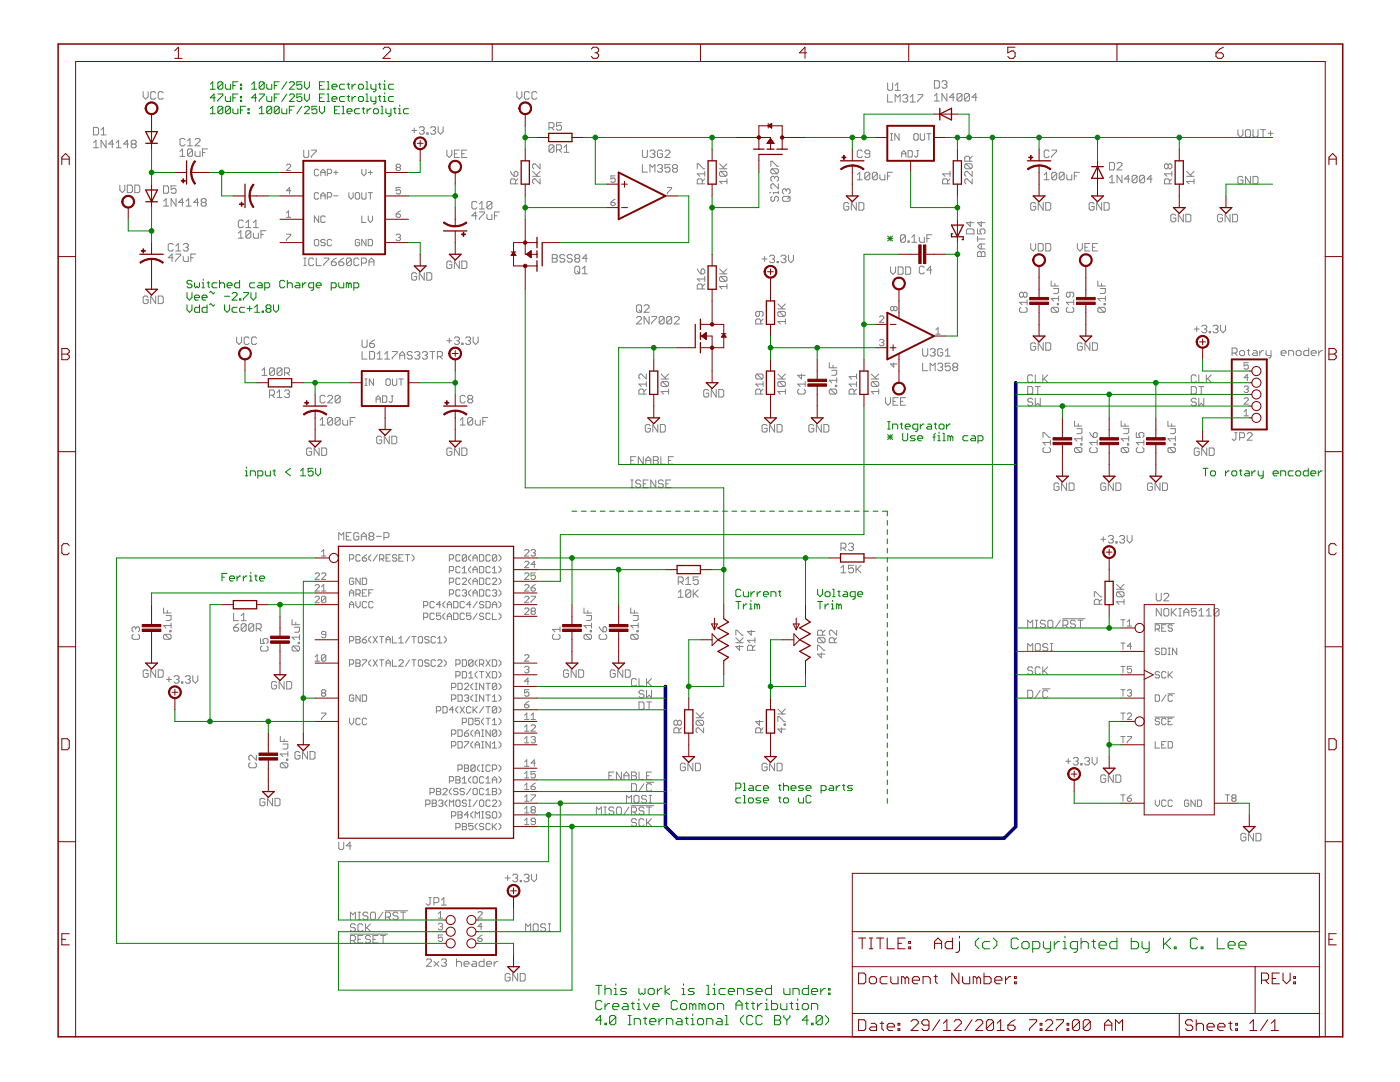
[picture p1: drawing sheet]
<svg xmlns="http://www.w3.org/2000/svg" width="279mm" height="216mm" viewBox="0 0 279 216" stroke-linecap="round" stroke-linejoin="round" font-family="sans-serif">
<g fill="none" stroke="#808080" stroke-width=".2">
<path d="M28.6 18.3v1l.5 .5 .5-.5v-1M31.1 18.5l-.3-.2h-.5l-.2 .2v1l.2 .3h.5l.3-.3M32.6 18.5l-.3-.2h-.5l-.2 .2v1l.2 .3h.5l.3-.3M103.1 18.3v1l.6 .5 .4-.5v-1M105.6 18.5l-.2-.2h-.5l-.3 .2v1l.3 .3h.5l.2-.3M107.1 18.5l-.2-.2h-.5l-.2 .2v1l.2 .3h.5l.2-.3M177.1 16.6v1.2l.3 .2h.5l.2-.2v-1.2M177.1 18.9v1.5h1M178.6 18h1M178.6 17l.6-.4v1.4M180.1 19.1l.3-.2h.5l.2 .2v.3l-.2 .2M180.7 19.6h.2"/>
<path d="M180.9 19.6l.2 .3v.2l-.2 .3h-.5l-.3-.3M181.7 19.4l.5-.5v1.5M183.2 18.9h.9v.2l-.9 1v.3M186.5 19.2l.5-.5v1.5M186.5 16.1h.7l.3 .3v1l-.3 .2h-.7zM188 16.4l.2-.3h.5l.3 .3v.2l-.3 .2M188.5 16.8h.2M188.7 16.8l.3 .3v.3l-.3 .2h-.5l-.2-.2M189 18.7v1.5l-1-1.5v1.5M190.5 19.4h-1l.7-.7v1.5M192 18.9v1l-.3 .3h-.5l-.2-.3M192 18.9l-.3-.2h-.5l-.2 .2v1"/>
<path d="M192 18.9l-1 1M193.5 18.9v1l-.3 .3h-.5l-.2-.3M193.5 18.9l-.3-.2h-.5l-.2 .2v1M193.5 18.9l-1 1M195 19.4h-1l.7-.7v1.5M18.7 28.5l.5-.5v1.5M18.7 29.5h1M18.7 25.4h.7l.3 .3v1l-.3 .2h-.7zM20.2 26.9h1M20.2 25.9l.5-.5v1.5M21.2 28v1.5l-1-1.5v1.5M22.7 28.7h-1l.7-.7v1.5"/>
<path d="M23.2 29.5h1M23.2 28.5l.5-.5v1.5M23.9 36.9v1l.5 .5 .5-.5v-1M25.4 36.9h.8l.2 .3v1l-.2 .2h-.8zM25.7 28.7h-1l.7-.7v1.5M26.4 28.7l-.2 .3v.2l.2 .3h.5l.3-.3v-.2l-.3-.3M26.4 28.7h.5M26.4 28.7l-.2-.2v-.3l.2-.2h.5l.3 .2v.3l-.3 .2M26.9 36.9h.8l.2 .3v1l-.2 .2h-.8zM32.6 37.1h.8l.2 .2v1l-.2 .3h-.8zM35.1 37.1h-1v.7l.8-.2 .2 .2v.5l-.2 .3h-.5l-.3-.3M35.1 39.6v1.5l-1-1.5v1.5"/>
<path d="M35.9 31.2h1M35.9 30.2l.5-.5v1.5M36.9 27.9l-.2-.3h-.5l-.3 .3v1l.3 .2h.5l.2-.2M37.4 29.1h1M37.4 28.1l.5-.5v1.5M38.4 30v1l-.2 .2h-.5l-.3-.2M38.4 30l-.2-.3h-.5l-.3 .3v1M38.4 30l-1 1M38.9 30.2v.8l.3 .2h.7v-1M38.9 27.9l.3-.3h.5l.2 .3v.2l-1 1h1M40.4 30.5h.5M41.4 29.7h-1v1.5"/>
<path d="M57.2 33l.2-.2h.4l.2 .2v.2l-.8 .8h.8M58 38.1h-.8l.6-.7v1.3M60.6 30v1.2l.3 .2h.5l.2-.2v-1.2M62.1 30h1v.2l-1 1v.2M63.6 38.7l-.2-.3h-.4l-.3 .3v.8l.3 .2h.4l.2-.2M63.6 34l-.2-.2h-.4l-.3 .2v.8l.3 .3h.4l.2-.3M64 35.1v-.9l.5-.4 .4 .4v.9M64 39.7v-.8l.5-.5 .4 .5v.8M64 39.1h.9M64 34.4h.9M65.3 39.3h.7l.2-.2v-.4l-.2-.3h-.7v1.3M65.3 34.6h.7l.2-.2v-.4l-.2-.2h-.7v1.3"/>
<path d="M66.6 39.1h.9M66.6 34.4h.9M67 34v.8M69.6 38.4v.9l.5 .4 .4-.4v-.9M71.1 38.4h.4l.3 .3v.8l-.3 .2h-.4l-.2-.2v-.8zM72.2 33.8v.8l.4 .5 .4-.5v-.8M72.2 38.4v1.1l.2 .2h.4l.2-.2v-1.1M73.5 38.4h.8M73.5 34.4h.8M73.9 34v.8M73.9 38.4v1.3M79.3 33.4h.4"/>
<path d="M79.3 33.4l-.2-.2 .2-.4h.4l.2 .2-.2 .4M79.3 33.4l-.2 .2 .2 .4h.4l.2-.2-.2-.4M79.9 37.4h-.8v.7l.4-.3h.2l.2 .3v.4l-.2 .2h-.4l-.2-.2M82.2 26h1M82.7 25.5v1M83.7 25.5l.2-.2h.5l.3 .2v.3l-.3 .2M84.2 26h.2M84.4 26l.3 .3v.2l-.3 .3h-.5l-.2-.3M85.2 26.5h.2v.3h-.2zM85.9 25.5l.3-.2h.5l.2 .2v.3l-.2 .2M86.4 26h.3M86.7 26l.2 .3v.2l-.2 .3h-.5l-.3-.3"/>
<path d="M87.4 25.3v1l.5 .5 .5-.5v-1M89.2 30v.9l.5 .5 .5-.5v-.9M90.7 30.7h.5M91.7 30h-1v1.4h1M92.2 30.7h.5M93.2 30h-1v1.4h1M101.9 34.2l.2 .5 .5 .5M102.6 34.4l.3-.2h.2l.3 .2v.5l-.3 .3h-.5zM102.9 36.7v-.8l-.3-.2h-.5l-.2 .2v.8h1.5M103.4 35.7l-.5 .5M106.3 35.2h1.5M106.3 34.2l1 1"/>
<path d="M107.8 35.7v1l-1-1h-.2l-.3 .2v.5l.3 .3M107.8 32.7v1l-1-1h-.2l-.3 .2v.5l.3 .3M107.8 34.2l-.8 .7M109.6 25.5h.7l.3-.3v-.5l-.3-.2h-.7v1.5M110.1 25.5l.5 .5M110.6 29.1l-.3-.2h-.5l-.2 .2v1M110.6 29.1v1l-.3 .3h-.5l-.2-.3M110.6 29.1l-1 1M111.1 29.9h.7l.3-.2v-.6l-.3-.2h-.7v1.5M111.5 29.9l.6 .5M112.1 24.5h-1v.7l.7-.2 .3 .2v.5l-.3 .3h-.5l-.2-.3M112.6 30.4h1"/>
<path d="M112.6 29.4l.5-.5v1.5M122.8 35.1h-.9v.6l.4-.2 .5 .2v.5l-.2 .2h-.5l-.2-.2M122.8 39.8l-.9 .6M128.2 30v1.2l.3 .2h.4l.3-.2v-1.2M128.2 32.9v1.5h1M129.7 34.4v-1.5l.5 .5 .5-.5v1.5M129.7 30.2l.3-.2h.5l.2 .2v.2l-.2 .3M130.2 30.7h.3M130.5 30.7l.2 .2v.3l-.2 .2h-.5l-.3-.2M131.2 33.1l.3-.2h.5l.2 .2v.3l-.2 .2M131.7 33.6h.3M132 33.6l.2 .2v.3l-.2 .3h-.5l-.3-.3"/>
<path d="M132.2 30.2l-.2-.2h-.5l-.3 .2v1l.3 .2h.5l.2-.2v-.5h-.5M132.7 30.2l.3-.2h.5l.2 .2v.2l-1 1h1M133.2 37.4h.8v.2l-.8 .9v.2M133.7 32.9h-1v.7l.8-.2 .2 .2v.5l-.2 .3h-.5l-.3-.3M134.5 33.6l-.3 .2v.3l.3 .3h.5l.2-.3v-.3l-.2-.2M134.5 33.6l-.3-.2v-.3l.3-.2h.5l.2 .2v.3l-.2 .2M134.5 33.6h.5M139.1 33.7v-1h.3l1 1h.3M140.1 36.7v-.8l-.2-.2h-.5l-.3 .2v.8h1.6M140.7 34.7h-1.6l.6 .5M140.7 35.7l-.6 .5M140.7 34.2v1"/>
<path d="M143.6 33.7h1.5M143.6 32.7l1 1M143.8 34.2h1l.3 .2v.5l-.3 .3M143.8 34.2l-.2 .2v.5l.2 .3h1M143.8 34.2l1 1M145.1 35.7v1M145.1 36.2h-1.5l.5 .5M145.1 32.7l-.8 .7M153.6 38.4h.2M153.8 33.2v-1h.3l1 1h.2M154.1 33.7h1l.2 .2v.5l-.2 .3M154.1 39.2l-.3 .2v.5l.3 .3h.2l.3-.3v-.5l.2-.2h.3l.2 .2v.5l-.2 .3"/>
<path d="M154.1 33.7l-.3 .2v.5l.3 .3h1M154.1 33.7l1 1M154.6 35.4v.3M154.6 35.4l-.3-.2h-.2l-.3 .2v.5l.3 .3M154.6 35.4l.2-.2h.3l.2 .2v.5l-.2 .3M155.3 36.7v1l-1-1h-.2l-.3 .2v.5l.3 .3M155.3 38.2v.5M155.3 38.4h-1v.3M156.2 39.4l.2-.2h1l.3 .2v.5l-.3 .3h-1l-.2-.3zM156.9 37.9l-.2-.2h-.3l-.2 .2v.5l.2 .3M156.9 37.9l.3-.2h.2l.3 .2v.5l-.3 .3M156.9 37.9v.3"/>
<path d="M157.7 39.2l-.5 .5M171.1 34.9l.5-.5v1.5M171.1 35.9h1M172.1 30.2l-.3-.2h-.5l-.2 .2v1l.2 .2h.5l.3-.2M173.6 34.6l-.3-.2h-.5l-.2 .2v1M173.6 34.6v1l-.3 .3h-.5l-.2-.3M173.6 30.7h-.8l-.2-.3v-.2l.2-.2h.5l.3 .2v1l-.3 .2h-.5l-.2-.2M173.6 34.6l-1 1M175.1 34.6l-.3-.2h-.5l-.2 .2v1M175.1 34.6v1l-.3 .3h-.5l-.2-.3M175.1 34.6l-1 1M175.6 34.9v.7l.3 .3h.7v-1"/>
<path d="M177.1 35.1h.5M177.7 28h.4M177.7 26.7h.4M177.9 26.7v1.3M178.1 34.4h-1v1.5M178.6 20.4v-1.5l.6 .5 .4-.5v1.5M179.4 26.7v1.3l-.8-1.3v1.3M179.9 31.3v-.8l.5-.4 .4 .4v.8M179.9 30.7h.9M181.2 30.1h.7l.2 .2v.8l-.2 .2h-.7zM181.7 20.4h.9M182.4 26.9l.2-.2h.4l.2 .2v.8l-.2 .3h-.4l-.2-.3z"/>
<path d="M182.9 30.1h.5M183.2 30.1v1l-.3 .2-.4-.2M183.7 26.7v1l.2 .3h.4l.2-.3v-1M185 26.7h.8M185.4 26.7v1.3M186.5 20.2h1M189.1 36.7v-.8l-.3-.2h-.5l-.2 .2v.8h1.5M189.6 34.7h-1.5l.5 .5M189.6 35.7l-.5 .5M189.6 34.2v1M192.8 32.7h1l.2 .2v.5l-.2 .3M192.8 32.7l-.3 .2v.5l.3 .3h1"/>
<path d="M192.8 32.7l1 1M193.5 32.2v-.8l-.2-.2h-.5l-.3 .2v.8h1.5M194 34.2v1l-1-1h-.2l-.3 .2v.5l.3 .3M194 35.7v1l-1-1h-.2l-.3 .2v.5l.3 .3M194 31.2l-.5 .5M208.4 35.9h1M208.4 34.9l.5-.5v1.5M209.4 30.2l-.3-.2h-.5l-.2 .2v1l.2 .2h.5l.3-.2M209.9 30h1v.2l-1 1v.2M210.9 34.6l-.3-.2h-.5l-.2 .2v1M210.9 34.6v1l-.3 .3h-.5l-.2-.3M210.9 34.6l-1 1"/>
<path d="M212.4 34.6l-.3-.2h-.5l-.2 .2v1M212.4 34.6v1l-.3 .3h-.5l-.2-.3M212.4 34.6l-1 1M212.9 34.9v.7l.2 .3h.8v-1M214.4 35.1h.5M215.4 34.4h-1v1.5M221.4 35.5l.5-.5v1.5M221.4 36.5h1M221.4 32.4h.8l.2 .3v1l-.2 .2h-.8zM222.9 32.7l.3-.3h.5l.2 .3v.2l-1 1h1M223.9 35v1.5l-1-1.5v1.5M225.4 35.7h-1l.8-.7v1.5"/>
<path d="M226.9 35.2l-.2-.2h-.5l-.3 .2v1M226.9 35.2v1l-.2 .3h-.5l-.3-.3M226.9 35.2l-1 1M228.4 35.2v1l-.2 .3h-.5l-.3-.3M228.4 35.2l-.2-.2h-.5l-.3 .2v1M228.4 35.2l-1 1M229.9 35.7h-1l.8-.7v1.5M233.1 32.9l-.2-.2h-.3l-.2 .2v.5l.2 .3h.3l.2-.3M233.1 32.9l.3-.2h.2l.3 .2v.5l-.3 .3h-.2l-.3-.3M233.1 32.9v.5M233.4 36.7v-.8l-.3-.2h-.5l-.2 .2v.8h1.5M233.9 34.2v1"/>
<path d="M233.9 34.7h-1.5l.5 .5M233.9 35.7l-.5 .5M236.8 35.2h1.5M236.8 34.2l1 1M238.3 36.2h-1.5l.5 .5M238.3 35.7v1M238.3 34.2l-.7 .7M247.1 25.9v1l.5 .5 .5-.5v-1M248.1 35.4l-.3-.2h-.5l-.2 .2v1l.2 .3h.5l.3-.3v-.5h-.5M248.8 25.9h.5l.3 .2v1l-.3 .3h-.5l-.2-.3v-1zM249.6 35.2v1.5l-1-1.5v1.5M250.1 35.2h.7l.3 .2v1l-.3 .3h-.7z"/>
<path d="M250.1 25.9v1.2l.2 .3h.5l.3-.3v-1.2M251.6 25.9h1M252.1 25.9v1.5M253.1 26.6h1M253.6 26.1v1M29.6 59.3l-.3-.2h-.5l-.2 .2v1l.2 .3h.5l.3-.3v-.5h-.5M31.1 59.1v1.5l-1-1.5v1.5M31.6 59.1h.7l.3 .2v1l-.3 .3h-.7zM32.6 40.1l.5-.5v1.5M32.6 41.1h1M34.6 51.4h-1l.7-.7v1.5M34.6 48.8l-.3-.2h-.5l-.2 .2v1l.2 .3h.5l.3-.3"/>
<path d="M35.1 50.7h1v.2l-1 1v.3M35.1 50.1h1M35.1 49.1l.5-.5v1.5M36.6 51.2v.7l.2 .3h.8v-1M36.6 48.8l.2-.2h.5l.3 .2v.3l-.3 .2M36.6 40.4h-1l.8-.8v1.5M37.1 49.3h.2M37.1 41.1h1M37.1 40.1l.6-.5v1.5M37.3 49.3l.3 .3v.2l-.3 .3h-.5l-.2-.3M38.1 51.4h.5M39.1 50.7h-1v1.5"/>
<path d="M39.6 40.4h-.9l.7-.8v1.5M40.4 40.4l-.2 .2v.3l.2 .2h.5l.2-.2v-.3l-.2-.2M40.4 40.4h.5M40.4 40.4l-.2-.3v-.2l.2-.3h.5l.2 .3v.2l-.2 .3M47.6 46.5l.5-.5v1.5M47.6 47.5h1M48.6 44.2l-.3-.3h-.5l-.2 .3v1l.2 .2h.5l.3-.2M49.1 45.4h1M49.1 44.4l.5-.5v1.5M50.1 46.3v1l-.3 .2h-.5l-.2-.2M50.1 46.3l-.3-.3h-.5l-.2 .3v1M50.1 46.3l-1 1"/>
<path d="M50.6 46.5v.8l.2 .2h.8v-1M50.6 45.4h1M50.6 44.4l.5-.5v1.5M52.1 46.8h.5M53.1 46h-1v1.5M57.2 46.7h.8v.2l-.8 .9v.2M57.2 43.4h.8M57.2 42.5l.4-.4v1.3M60.6 53h.5M60.6 51.5h.5M60.9 51.5v1.5M62.6 51.8l-.2-.3h-.5l-.3 .3v.9l.3 .3h.5l.2-.3"/>
<path d="M62.7 48l.3-.2h.4l.2 .2v.8l-.2 .2h-.4l-.3-.2zM63.1 51.5v1.5h1M63.6 43.1v1.3l-.9-1.3v1.3M64.6 51.5h1v.3l-1 .9v.3M64.9 43.3l-.2-.2h-.5l-.2 .2v.9l.2 .2h.5l.2-.2M64.9 48l-.2-.2h-.5l-.2 .2 .2 .4h.5l.2 .2-.2 .4h-.5l-.2-.2M66.1 52.3h.8l.2 .2v.2l-.2 .3h-.5l-.3-.3zM66.2 48l-.2-.2h-.5l-.2 .2v.8l.2 .2h.5l.2-.2M67.1 51.5l-.5 .3-.5 .5M67.6 52.3h.8l.2 .2v.2l-.2 .3h-.5l-.3-.3zM68.6 51.5l-.5 .3-.5 .5M70.1 51.8v.9l-.2 .3h-.5l-.3-.3"/>
<path d="M70.1 51.8l-.2-.3h-.5l-.3 .3v.9M70.1 51.8l-1 .9M71.6 51.8l-.2-.3h-.5l-.3 .3v.9l.3 .3h.5l.2-.3M71.8 48l-.3-.2h-.4l-.2 .2v.8l.2 .2h.4l.3-.2v-.4h-.5M72.1 52.5h.8l.2-.2v-.5l-.2-.3h-.8v1.5M72.2 43.1v1.3h.8M73 47.8v1.2l-.8-1.2v1.2M73.5 47.8h.6l.2 .2v.8l-.2 .2h-.6zM73.5 43.1v.9l.4 .4 .4-.4v-.9M73.6 53v-1l.5-.5 .5 .5v1M73.6 52.3h1M79.1 42.7h.6l.2 .4-.2 .3h-.4l-.2-.3z"/>
<path d="M79.1 46.9l.2-.2h.4l.2 .2-.2 .5M79.5 47.4h.2M79.7 47.4l.2 .2-.2 .4h-.4l-.2-.2M79.9 42.1l-.8 .6M83.2 54.7l-.3-.3h-.5l-.2 .3v1l.2 .2h.5l.3-.2v-.5h-.5M84.7 54.4v1.5l-1-1.5v1.5M85.2 54.4h.7l.3 .3v1l-.3 .2h-.7zM90.2 52.3l-.3-.2h-.5l-.2 .2v1l.2 .3h.5l.3-.3v-.5h-.5M91.7 52.1v1.5l-1-1.5v1.5M92.2 52.1h.7l.3 .2v1l-.3 .3h-.7zM95.2 43.1h-1l.7-.8v1.5M95.2 40.4l-.3-.2h-.5l-.2 .2v1l.2 .3h.5l.3-.3"/>
<path d="M95.7 42.3h1v.2l-1 1v.3M95.7 41.7h1M95.7 40.7l.5-.5v1.5M97.2 42.8v.7l.2 .3h.8v-1M98.2 40.4l-.3-.2h-.5l-.2 .2v1M98.2 40.4v1l-.3 .3h-.5l-.2-.3M98.2 40.4l-1 1M98.7 43.1h.5M99.7 42.3h-1v1.5M110.2 50.8h.8l.2 .3v.2l-.2 .3 .2 .2v.2l-.2 .3h-.8zM110.2 51.6h.8M112.7 51.1l-.2-.3h-.5l-.3 .3v.2l.3 .3h.5l.2 .2v.2l-.2 .3h-.5l-.3-.3"/>
<path d="M114.2 51.1l-.2-.3h-.5l-.3 .3v.2l.3 .3h.5l.2 .2v.2l-.2 .3h-.5l-.3-.3M115 51.6l-.3-.3v-.2l.3-.3h.5l.2 .3v.2l-.2 .3M115 51.6l-.3 .2v.2l.3 .3h.5l.2-.3v-.2l-.2-.2M115 51.6h.5M115 53.1h.5l.2 .3v1l-.2 .2h-.5l-.3-.2v-1zM115.2 54.1l.5 .5M116.2 54.6h1M116.2 53.6l.5-.5v1.5M117.2 51.6h-1l.8-.8v1.5M121.9 40.4h.7l.2 .4-.2 .2h-.5l-.2-.2zM139.1 53.7l.3 .5 .5 .5M140.1 53.7h.3l.3 .2v.5l-.3 .3h-.5v-.8z"/>
<path d="M140.1 57.7v-.8l-.2-.2h-.5l-.3 .2v.8h1.6M140.7 56.7l-.6 .5M140.7 55.7h-1.6l.6 .5M140.7 55.2v1M143.6 54.7h1.5M143.6 53.7l1 1M143.8 55.2l1 1M143.8 55.2h1l.3 .2v.5l-.3 .3M143.8 55.2l-.2 .2v.5l.2 .3h1M145.1 57.2h-1.5l.5 .5M145.1 56.7v1M145.1 53.7l-.8 .7"/>
<path d="M152.1 51.7h1M152.6 51.2v1M153.6 51.2l.2-.3h.5l.3 .3v.2l-.3 .3M154.1 51.7h.2M154.3 51.7l.3 .2v.3l-.3 .2h-.5l-.2-.2M155.1 52.2h.2v.2h-.2zM155.9 51.2l.2-.3h.5l.2 .3v.2l-.2 .3M156.3 51.7h.3M156.6 51.7l.2 .2v.3l-.2 .2h-.5l-.2-.2M157.4 50.9v1l.4 .5 .5-.5v-1M169.4 40.7l-.2-.3h-.5l-.3 .3v1l.3 .2h.5l.2-.2v-.5h-.5M170.9 40.4v1.5l-1-1.5v1.5"/>
<path d="M171.4 40.4h.7l.3 .3v1l-.3 .2h-.7zM177.7 53.3v1l.5 .4 .5-.4v-1M179.2 53.3h.8l.2 .2v1l-.2 .2h-.8zM180.7 47.1l-.3-.3h-.4l-.3 .3v1M180.7 47.1v1l-.3 .2h-.4l-.3-.2M180.7 47.1l-1 1M180.7 53.3h.8l.2 .2v1l-.2 .2h-.8zM181.2 48.1h.3v.2h-.3zM182 48.3h1M182 47.3l.5-.5v1.5M183.5 47.3v.8l.2 .2h.8v-1M184.5 53.4l-.3-.3h-.5l-.2 .3v1l.2 .2h.5l.3-.2"/>
<path d="M185 47.6h.5M186 46.8h-1v1.5M186 53.9h-1l.7-.8v1.5M192.9 45.9l.2-.2h1l.3 .2v.8h-1.5zM193.6 44.2v1l-.7-.8h1.5M195.1 45.7v1h.7l-.2-.8 .2-.2h.5l.3 .2v.5l-.3 .3M195.1 47.2v1M195.1 47.7h1.5M195.3 50.2h.3l.2 .2 .3-.2h.2l.3 .2v.8h-1.5v-.8zM195.8 44.2v1l-.7-.8h1.5M195.8 48.7v1M195.8 50.4v.8"/>
<path d="M196.6 48.7h-1l-.5 .5 .5 .5h1M204.2 58.6l-.2-.3h-.3l-.2 .3v.5l.2 .2h.3l.2-.2M204.2 58.6l.3-.3h.2l.3 .3v.5l-.3 .2h-.2l-.3-.2M204.2 58.6v.5M205 59.8v1M205.7 48.6v1l.5 .5 .5-.5v-1M206.7 40.7l-.3-.3h-.4l-.3 .3v1l.3 .2h.4l.3-.2v-.5h-.5M207.2 48.6h.7l.3 .2v1l-.3 .3h-.7zM208.2 40.4v1.5l-1-1.5v1.5M208.7 40.4h.7l.3 .3v1l-.3 .2h-.7zM208.7 48.6h.7l.3 .2v1l-.3 .3h-.7zM209.8 56.1v1h1.5"/>
<path d="M210.3 57.6h1v.7l-.3 .3h-.7M210.5 56.6v.5M211.3 59.1v1M211.3 59.6h-1.5l.5 .5M213.6 58.3v.8l-.3 .2h-.2l-.3-.2v-.5l.3-.3h1l.2 .3v.5l-.2 .2M214.3 59.8v1M215 48.6v1l.5 .5 .5-.5v-1M216.5 49.3h.5M217.5 48.6h-1v1.5h1M218 49.3h.5M218.4 40.7l-.3-.3h-.5l-.2 .3v1l.2 .2h.5l.3-.2v-.5h-.6M219 48.6h-1v1.5h1"/>
<path d="M219.1 56.1v1h1.5M219.6 57.6h1v.7l-.3 .3h-.7M219.8 56.6v.5M219.9 40.4v1.5l-1-1.5v1.5M220.3 40.4h.8l.3 .3v1l-.3 .2h-.8zM220.6 59.6h-1.5l.5 .5M220.6 59.1v1M234.7 43l-.3-.2h-.5l-.2 .2v1l.2 .3h.5l.3-.3v-.5h-.5M236.2 42.8v1.5l-1-1.5v1.5M236.7 42.8h.7l.3 .2v1l-.3 .3h-.7zM244 43l-.3-.2h-.5l-.2 .2v1l.2 .3h.5l.3-.3v-.5h-.5M245.5 42.8v1.5l-1-1.5v1.5"/>
<path d="M246 42.8h.7l.3 .2v1l-.3 .3h-.7zM47.2 67.2v1l.5 .5 .5-.5v-1M49.7 67.5l-.2-.3h-.5l-.3 .3v1l.3 .2h.5l.2-.2M51.2 67.5l-.2-.3h-.5l-.3 .3v1l.3 .2h.5l.2-.2M52.3 74.9h1M52.3 73.9l.5-.5v1.5M53.8 78.8h.7l.3-.2v-.5l-.3-.3h-.7v1.5M54.3 78.8l.5 .5M54.8 73.7v1l-.3 .2h-.5l-.2-.2M54.8 73.7l-.3-.3h-.5l-.2 .3v1M54.8 73.7l-1 1M55.3 79.3h1"/>
<path d="M55.3 78.3l.5-.5v1.5M56.3 73.7v1l-.3 .2h-.5l-.2-.2M56.3 73.7l-.3-.3h-.5l-.2 .3v1M56.3 73.7l-1 1M56.8 74.4h.7l.3-.2v-.5l-.3-.3h-.7v1.5M56.8 78.1l.2-.3h.5l.3 .3v.2l-.3 .3M57.3 74.4l.5 .5M57.3 78.6h.2M57.5 78.6l.3 .2v.3l-.3 .2h-.5l-.2-.2M64.9 79.1l-.3-.2h-.5l-.2 .2v1l.2 .3h.5l.3-.3M65.4 79.1l.2-.2h.5l.3 .2v.3l-1 1h1M67.9 79.1v1l-.3 .3h-.5l-.2-.3"/>
<path d="M67.9 79.1l-.3-.2h-.5l-.2 .2v1M67.9 79.1l-1 1M72.3 67.8v1.3l.2 .2h.5l.3-.2v-1.3M72.3 70.1v1.5h1M72.8 76.9h.5M72.8 75.6h.5M73 75.6v1.3M73.8 70.1h.7l.3 .3v1l-.3 .2h-.7zM73.8 68.6h.7l.3 .2v.3l-.3 .2h-.5l-.2-.2zM74.5 75.6v1.3l-.8-1.3v1.3M74.8 67.8l-1 .8M75.1 79.6h.8"/>
<path d="M75.3 71.6h1M75.3 70.7l.5-.6v1.5M76.3 79h.7l.2 .2v.9l-.2 .2h-.7zM76.8 71.6h1M76.8 70.7l.5-.6v1.5M77 75.8l.3-.2h.4l.2 .2v.9l-.2 .2h-.4l-.3-.2zM78.1 79h.4M78.3 70.1h1v.3l-1 1v.2M78.3 79v1.1l-.2 .2-.5-.2M78.3 75.6v1.1l.2 .2h.5l.2-.2v-1.1M79.6 75.6h.9M79.8 71.6v-.9l.5-.6 .5 .6v.9"/>
<path d="M79.8 70.9h1M80 75.6v1.3M82.3 70.4l-.3-.3h-.5l-.2 .3v.3l.2 .2h.5l.3 .2v.3l-.3 .2h-.5l-.2-.2M82.8 70.4l.2-.3h.5l.3 .3v.3l-.3 .2M83.3 70.9h.2M83.5 70.9l.3 .2v.3l-.3 .2h-.5l-.2-.2M84.3 70.4l.2-.3h.5l.3 .3v.3l-.3 .2M84.8 70.9h.2M85 70.9l.3 .2v.3l-.3 .2h-.5l-.2-.2M85.8 70.1h1M86.3 70.1v1.5M87.3 71.1h.7l.3-.2v-.5l-.3-.3h-.7v1.5"/>
<path d="M87.8 71.1l.5 .5M89.2 68h1M89.7 67.5v1M90.7 67.5l.2-.3h.5l.3 .3v.2l-.3 .3M91.2 68h.2M91.4 68l.3 .2v.3l-.3 .2h-.5l-.2-.2M92.2 68.5h.2v.2h-.2zM92.8 79.1l-.2-.2h-.5l-.3 .2v1l.3 .3h.5l.2-.3M92.9 67.5l.3-.3h.5l.2 .3v.2l-.2 .3M93.4 68h.3M93.6 79.6l-.3-.2v-.3l.3-.2h.5l.2 .2v.3l-.2 .2M93.6 79.6l-.3 .3v.2l.3 .3h.5l.2-.3v-.2l-.2-.3"/>
<path d="M93.6 79.6h.5M93.7 68l.2 .2v.3l-.2 .2h-.5l-.3-.2M94.4 67.2v1l.5 .5 .5-.5v-1M127 63.4l.3-.2h.5l.2 .2v.2l-1 1h1M127 61.1l.3-.3h.5l.2 .3v1l-.2 .2h-.5l-.3-.2zM127.5 61.8l.5 .5M128.5 78.6v-.7l-.3-.3h-.4l-.3 .3v.7h1.5M128.5 61.1l.3-.3h.5l.2 .3v.2l-1 1h1M129 76.6h-1.5l.5 .5M129 74.6v1l-1-1h-.2l-.3 .3v.5l.3 .2M129 77.6l-.5 .5M129 76.1v1"/>
<path d="M129.5 63.2v1.4l-1-1.4v1.4M130 63.2h1v.2l-1 1v.2M131.9 75.6h1.5M131.9 74.6l1 1M132.2 76.1l-.3 .3v.5l.3 .2h1M132.2 76.1h1l.2 .3v.5l-.2 .2M132.2 76.1l1 1M132.5 63.4l-.2-.2h-.5l-.2 .2v1M132.5 63.4v1l-.2 .2h-.5l-.2-.2M132.5 63.4l-.9 1M133.4 78.1h-1.5l.5 .5M133.4 77.6v1"/>
<path d="M133.4 74.6l-.7 .8M134 63.4l-.2-.2h-.5l-.2 .2v1M134 63.4v1l-.2 .2h-.5l-.2-.2M134 63.4l-.9 1M134.6 63.4l.2-.2h.5l.3 .2v.2l-1 1h1M141.4 78l-.2-.3h-.5l-.3 .3v1l.3 .2h.5l.2-.2v-.5h-.5M142.9 77.7v1.5l-1-1.5v1.5M143.4 77.7h.8l.2 .3v1l-.2 .2h-.8zM151.1 74.6l-.3 .3v.5l.3 .2h1M151.1 74.6h1l.2 .3v.5l-.2 .2M151.1 74.6l1 1M151.6 62.1v.8l-.3 .2h-.2l-.3-.2v-.5l.3-.3h1l.2 .3v.5l-.2 .2"/>
<path d="M151.8 78.6v-.7l-.2-.3h-.5l-.3 .3v.7h1.5M151.8 64.6v-.7l-.2-.3h-.5l-.3 .3v.7h1.5M152.3 76.6h-1.5l.5 .5M152.3 63.6l-.5 .6M152.3 76.1v1M152.3 77.6l-.5 .5M155.2 61.6h1.5M155.2 60.6l1 1M155.2 75.6h1.5M155.2 74.6l1 1M155.5 62.1h1l.2 .3v.5l-.2 .2M155.5 76.1h1l.2 .3v.5l-.2 .2"/>
<path d="M155.5 62.1l-.3 .3v.5l.3 .2h1M155.5 76.1l-.3 .3v.5l.3 .2h1M155.5 62.1l1 1M155.5 76.1l1 1M156.7 63.6v1M156.7 77.6v1M156.7 64.2h-1.5l.5 .4M156.7 60.6l-.7 .8M156.7 78.1h-1.5l.5 .5M156.7 74.6l-.7 .8M159.4 77.6l-.2 .3v.5l.2 .2h1l.3-.2v-.5l-.3-.3M160 74.6v1l-.8-.7h1.5"/>
<path d="M160.7 76.6h-1.5l.5 .5M160.7 76.1v1M165.5 72.4v1h1.5M165.7 77.6l-.2 .3v.5l.2 .2h1M165.7 77.6h1l.3 .3v.5l-.3 .2M165.7 77.6l1 1M166 73.9h1v.7l-.3 .3h-.7M166.2 72.9v.5M166.7 76.9h.3v.2h-.3zM167 75.4v1M167 75.9h-1.5l.5 .5M170.5 78.6v-.7l-.3-.3h-.5l-.2 .3v.7h1.4"/>
<path d="M170.9 76.6h-1.4l.4 .5M170.9 77.6l-.4 .5M170.9 74.6v1M170.9 76.1v1M170.9 75.1h-1.4l.4 .5M173.9 75.6h1.5M173.9 74.6l1 1M174.1 76.1l-.2 .3v.5l.2 .2h1M174.1 76.1h1l.3 .3v.5l-.3 .2M174.1 76.1l1 1M175.4 78.1h-1.5l.5 .5M175.4 77.6v1"/>
<path d="M175.4 74.6l-.8 .8M175.5 67.9l.2-.2h.5l.2 .2-.2 .4M175.5 63.3l.2-.2h.5l.2 .2v.2l-.9 .8h.9M176 68.3h.2M176.2 68.3l.2 .3-.2 .4h-.5l-.2-.2M176.7 79.4v.9l.5 .6 .5-.6v-.9M178.4 61.4l-.2-.2-.5 .2v.4l.2 .2 .5-.2M178.4 61.4l.2-.2 .4 .2v.4l-.2 .2-.4-.2M178.4 61.4v.4M178.4 72.4v.9l-.7-.7h1.3M179.2 79.4h-1v1.5h1M180.7 79.4h-1v1.5h1"/>
<path d="M184.1 69.6v1.2l.3 .3h.5l.2-.3v-1.2M184.1 72.5v1.5h1M185.6 74v-1.5l.5 .5 .5-.5v1.5M185.6 69.8l.3-.2h.5l.2 .2v.3l-.2 .2M186.1 70.3h.3M186.4 70.3l.2 .3v.2l-.2 .3h-.5l-.3-.3M186.8 65.8l.4-.4v1.3M186.8 66.7h.8M187.1 72.7l.3-.2h.5l.2 .2v.3l-.2 .2M187.6 73.2h.3M187.9 73.2l.2 .3v.2l-.2 .3h-.5l-.3-.3M188.1 69.8l-.2-.2h-.5l-.3 .2v1l.3 .3h.5l.2-.3v-.5h-.5"/>
<path d="M188.6 71.1h1M188.6 70.1l.5-.5v1.5M189.6 72.5h-1v.7l.5-.2h.3l.2 .2v.5l-.2 .3h-.5l-.3-.3M190.4 73.2l-.3 .3v.2l.3 .3h.5l.2-.3v-.2l-.2-.3M190.4 73.2l-.3-.2v-.3l.3-.2h.5l.2 .2v.3l-.2 .2M190.4 73.2h.5M203.7 61.3l-.2 .3v.5l.2 .2h1l.3-.2v-.5l-.3-.3M205 60.3h-1.5l.5 .5M205.1 77.1h.8l.2 .3v1l-.2 .2h-.8zM206.1 79.7l-.2-.2h-.5l-.3 .2v.3l.3 .2h.5l.2 .3v.2l-.2 .3h-.5l-.3-.3M206.1 75.1l-.2-.3h-.5l-.3 .3v1l.3 .2h.5l.2-.2M206.6 77.1h1"/>
<path d="M206.6 74.8v1.5h1M206.6 79.5v1.5l.5-.5 .5 .5v-1.5M206.7 68.6l-.3-.2h-.4l-.3 .2v1l.3 .3h.4l.3-.3v-.4h-.5M207.1 77.1v1.5M208.1 74.8v1.5M208.2 68.4v1.5l-1-1.5v1.5M208.4 75.6l.7 .7M208.7 68.4h.7l.3 .2v1l-.3 .3h-.7zM209.1 74.8l-1 1M210 61.3l-.2 .3v.5l.2 .2h1M210 61.3h1l.3 .3v.5l-.3 .2M210 61.3l1 1"/>
<path d="M211 60.6h.3v.2h-.3zM213.1 61.3l-.3 .3v.5l.3 .2h1l.2-.2v-.5l-.2-.3M214.3 60.3h-1.5l.5 .5M216 68.6l-.2-.2h-.5l-.3 .2v1l.3 .3h.5l.2-.3v-.4h-.5M217.5 68.4v1.5l-1-1.5v1.5M218 68.4h.8l.2 .2v1l-.2 .3h-.8zM219.4 61.3l-.3 .3v.5l.3 .2h.9M219.4 61.3h.9l.3 .3v.5l-.3 .2M219.4 61.3l.9 1M220.3 60.6h.3v.2h-.3zM237.7 77.1h.8l.2 .3v1l-.2 .2h-.8zM238.3 65.7h1"/>
<path d="M238.7 79.7l-.2-.2h-.5l-.3 .2v.3l.3 .2h.5l.2 .3v.2l-.2 .3h-.5l-.3-.3M238.7 75.1l-.2-.3h-.5l-.3 .3v1l.3 .2h.5l.2-.2M238.8 65.2v.9M239.2 77.1h1M239.2 74.8v1.5h1M239.2 79.5v1.5l.5-.5 .5 .5v-1.5M239.7 77.1v1.5M239.8 65.2l.3-.3h.5l.2 .3v.2l-.2 .3M240.3 65.7h.3M240.6 65.7l.2 .2v.2l-.2 .3h-.5l-.3-.3M240.7 74.8v1.5M241 75.6l.7 .7"/>
<path d="M241.3 66.1h.3v.3h-.3zM241.7 74.8l-1 1M242.1 65.2l.2-.3h.5l.3 .3v.2l-.3 .3M242.6 65.7h.2M242.8 65.7l.3 .2v.2l-.3 .3h-.5l-.2-.3M243.6 64.9v1l.5 .5 .5-.5v-1M245.9 70.4h.8l.2-.2v-.5l-.2-.3h-.8v1.6M246.4 70.4l.5 .6M247.4 70.2l.2-.2h.6l.2 .2v.5l-.2 .3h-.6l-.2-.3zM248.3 79.6l.2-.2h.4l.2 .2v.2l-.8 .8h.8M248.3 77.3l.2-.3h.4l.2 .3-.2 .4M248.7 77.7h.2"/>
<path d="M248.9 70h.5M248.9 77.7l.2 .2-.2 .4h-.4l-.2-.2M249.1 72.4h-.8v.6l.4-.2 .4 .2v.4l-.2 .3h-.4l-.2-.3M249.1 75.4h-.8l.6-.7v1.3M249.2 69.7v1l.2 .3M250.1 70h.6l.2 .2v.8h-.8l-.2-.3 .2-.3h.8M251.4 70v1M252.2 70h-.3l-.5 .4M252.7 70v.7l.2 .3h.8M253.7 70v1.2l-.3 .2h-.2M255.7 70.4h1v-.2l-.3-.2h-.5l-.2 .2v.5l.2 .3h.5M257.2 71v-1h.7l.3 .2v.8"/>
<path d="M258.9 70h.5l.3 .2v.5l-.3 .3h-.5l-.2-.3v-.5zM261.2 69.4v1.6h-.8l-.2-.3v-.5l.2-.2h.8M261.7 70.4h1v-.2l-.3-.2h-.5l-.2 .2v.5l.2 .3h.5M263.2 70v1M263.9 70h-.2l-.5 .4M62.2 89.6l-.2-.2h-.6l-.2 .2v1l.2 .3h.6l.2-.3v-.5h-.5M63.7 89.4v1.5l-1-1.5v1.5M63.9 84.8h1M63.9 83.8l.5-.5v1.5M64.2 89.4h.7l.3 .2v1l-.3 .3h-.7zM66.4 83.6v1l-.3 .2h-.5l-.2-.2M66.4 83.6l-.3-.3h-.5l-.2 .3v1"/>
<path d="M66.4 83.6l-1 1M67.9 83.6v1l-.3 .2h-.5l-.2-.2M67.9 83.6l-.3-.3h-.5l-.2 .3v1M67.9 83.6l-1 1M68.4 83.8v.8l.2 .2h.8v-1M69.9 84.1h.5M70.9 83.3h-1v1.5M75.1 80.3v-.9l.4-.4 .4 .4v.9M76.2 87.3l-.3-.3h-.5l-.2 .3v1l.2 .2h.5l.3-.2v-.5h-.5M77.7 87v1.5l-1-1.5v1.5M78.2 87h.7l.3 .3v1l-.3 .2h-.7zM90.2 89.6l-.3-.2h-.5l-.2 .2v1l.2 .3h.5l.3-.3v-.5h-.5"/>
<path d="M91.7 89.4v1.5l-1-1.5v1.5M91.8 83.8l.6-.5v1.5M91.8 84.8h1M92.2 89.4h.7l.3 .2v1l-.3 .3h-.7zM94.3 83.6v1l-.2 .2h-.5l-.3-.2M94.3 83.6l-.2-.3h-.5l-.3 .3v1M94.3 83.6l-1 1M94.8 83.8v.8l.3 .2h.7v-1M96.4 84.1h.5M97.3 83.3h-.9v1.5M125.9 97.3h.5M125.9 95.8h.5"/>
<path d="M125.9 91.9h.5M126.1 95.8v1.5M126.9 91.1h-1v1.5h1M127.9 96l-.3-.2h-.5l-.2 .2v.3l.2 .2h.5l.3 .3v.2l-.3 .3h-.5l-.2-.3M128.4 91.1v1.5l-1-1.5v1.5M128.4 96.5h.5M128.9 92.6v-1l.5-.5 .5 .5v1M128.9 91.9h1M129.4 95.8h-1v1.5h1M129.8 85l-.3-.3h-.5l-.2 .3v1l.2 .2h.5l.3-.2v-.5h-.5M130.4 91.1h.7l.3 .3v.2l-.3 .3 .3 .2v.3l-.3 .2h-.7zM130.4 91.9h.7"/>
<path d="M130.9 95.8v1.5l-1-1.5v1.5M131.3 84.7v1.5l-1-1.5v1.5M131.8 84.7h.7l.3 .3v1l-.3 .2h-.7zM131.9 91.1v1.5h1M132.4 96l-.3-.2h-.5l-.2 .2v.3l.2 .2h.5l.3 .3v.2l-.3 .3h-.5l-.2-.3M132.9 96.5h.5M133.4 91.9h.5M133.9 95.8h-1v1.5h1M134.4 91.1h-1v1.5h1M153.1 85l-.3-.3h-.5l-.2 .3v1l.2 .2h.5l.3-.2v-.5h-.5M154.6 84.7v1.5l-1-1.5v1.5M155.1 84.7h.8l.2 .3v1l-.2 .2h-.8z"/>
<path d="M162.4 85l-.2-.3h-.5l-.3 .3v1l.3 .2h.5l.2-.2v-.5h-.5M163.9 84.7v1.5l-1-1.5v1.5M164.4 84.7h.8l.2 .3v1l-.2 .2h-.8zM178.2 80.1h.5M179.7 80.1h.5M208.2 87.3v-1h.2l1 1h.2M208.4 89.3l-.2 .2v.5l.2 .3h1l.2-.3v-.5l-.2-.2M209.6 88.3h-1.4l.4 .5M209.6 87.8v1M211.3 96.6l-.2-.2h-.5l-.2 .2v1l.2 .3h.5l.2-.3v-.5h-.4M212.9 96.4v1.5l-1-1.5v1.5M213.4 96.4h.7l.3 .2v1l-.3 .3h-.7z"/>
<path d="M214.4 84v1h1.5M214.7 89.3h1l.2 .2v.5l-.2 .3M214.7 89.3l-.3 .2v.5l.3 .3h1M214.7 89.3l1 1M214.9 85.5h1v.8l-.2 .2h-.8M215.2 84.5v.5M215.7 88.5h.2v.3h-.2zM215.9 87v1M215.9 87.5h-1.5l.5 .5M217.5 86.3l.7 1M217.7 89.3l-.2 .2v.5l.2 .3h1l.3-.3v-.5l-.3-.2M218.2 86.5l.3-.2h.2l.3 .2v.5l-.3 .3h-.5z"/>
<path d="M219 88.3h-1.5l.5 .5M219 87.8v1M220.7 96.6l-.3-.2h-.5l-.2 .2v1l.2 .3h.5l.3-.3v-.5h-.5M222.2 96.4v1.5l-1-1.5v1.5M222.7 96.4h.7l.3 .2v1l-.3 .3h-.7zM223.8 84v1h1.5M224 89.3l-.2 .2v.5l.2 .3h1M224 89.3h1l.3 .2v.5l-.3 .3M224 89.3l1 1M224.3 85.5h1v.8l-.3 .2h-.7M224.5 84.5v.5M225 88.5h.3v.3h-.3z"/>
<path d="M225.3 87.5h-1.5l.5 .5M225.3 87v1M226.8 86.3v1h.7l-.2-.5v-.3l.2-.2h.5l.3 .2v.5l-.3 .3M227 89.3l-.2 .2v.5l.2 .3h1l.3-.3v-.5l-.3-.2M228.3 87.8v1M228.3 88.3h-1.5l.5 .5M230 96.6l-.3-.2h-.4l-.3 .2v1l.3 .3h.4l.3-.3v-.5h-.5M231.5 96.4v1.5l-1-1.5v1.5M232 96.4h.7l.3 .2v1l-.3 .3h-.7zM233.1 84v1h1.5M233.3 89.3l-.2 .2v.5l.2 .3h1M233.3 89.3h1l.3 .2v.5l-.3 .3"/>
<path d="M233.3 89.3l1 1M233.6 85.5h1v.8l-.3 .2h-.7M233.8 84.5v.5M234.3 88.5h.3v.3h-.3zM234.6 87v1M234.6 87.5h-1.5l.5 .5M239.3 89.6l-.2-.2h-.5l-.3 .2v1l.3 .3h.5l.2-.3v-.5h-.5M240.8 89.4v1.5l-1-1.5v1.5M241.3 89.4h.8l.2 .2v1l-.2 .3h-.8zM246.4 86.3h.5M246.7 86.3v1.3l-.3 .2h-.3l-.2-.2M247.4 87.3h.8l.2-.2v-.5l-.2-.3h-.8v1.5"/>
<path d="M248.3 82.1l.4-.4v1.3M248.3 83h.8M248.9 86.6l.3-.3h.5l.2 .3v.2l-1 1h1M62.9 114.5l.2-.2h.4l.2 .2v.2l-.8 .9h.8M62.9 116.9l.2-.3h.4l.2 .3v.2l-.8 .8h.8M62.9 119.2l.2-.2h.4l.2 .2v.2l-.8 .9h.8M64.2 114.5l.2-.2h.4l.2 .2v.2l-.8 .9h.8M64.2 110.1l.4-.4v1.3M64.2 117.1l.4-.5v1.3M64.2 117.9h.8M64.2 111h.8M65 119.2l-.2-.2h-.4l-.2 .2v.9"/>
<path d="M65 119.2v.9l-.2 .2h-.4l-.2-.2M65 119.2l-.8 .9M67.6 107.8v-1.5l.5 .5 .5-.5v1.5M69.1 107h.5M69.7 111.5h.7l.2-.2v-.4l-.2-.2h-.7v1.3M69.7 119v-.9l.5-.4 .4 .4v.9M69.7 118.3h.9M70.1 106.3h-1v1.5h1M70.6 115.6l-.2-.2h-.4l-.3 .2v.8l.3 .2h.4l.2-.2v-.4h-.4M71 118.5h.7l.2-.2v-.4l-.2-.2h-.7v1.3M71.5 118.5l.4 .5M71.6 106.5l-.2-.2h-.5l-.3 .2v1l.3 .3h.5l.2-.3v-.5h-.5"/>
<path d="M71.9 110.9l-.2-.2h-.5l-.2 .2v.9l.2 .2h.5l.2-.2M71.9 115.4v1.2l-.9-1.2v1.2M72.1 107h1M72.1 107.8v-1l.5-.5 .5 .5v1M72.3 111.3h.7l.2 .5-.2 .2h-.5l-.2-.2zM72.3 115.4h.7l.2 .2v.8l-.2 .2h-.7zM72.3 118.3h.4M73.2 117.7h-.9v1.3h.9M73.2 110.7l-.9 .6M73.6 118.3h.4M73.9 107l-.3-.2v-.3l.3-.2h.5l.2 .2v.3l-.2 .2M73.9 107l-.3 .3v.2l.3 .3h.5l.2-.3v-.2l-.2-.3"/>
<path d="M73.9 107h.5M74 110.7l-.4 .4v.4l.4 .5M74.5 117.7h-.9v1.3M75.1 107h1M75.3 110.7l-.8 1.3M75.8 111.5h.6l.2-.2v-.4l-.2-.2h-.6v1.3M76.2 111.5l.4 .5M76.6 107.3h.8l.2-.3v-.5l-.2-.2h-.8v1.5M77 111.3h.5M77.9 110.7h-.9v1.3h.9M79.2 110.9l-.2-.2h-.5l-.2 .4 .2 .2h.5l.2 .5-.2 .2h-.5l-.2-.2M79.6 111.3h.4"/>
<path d="M80.5 110.7h-.9v1.3h.9M80.9 110.7h.8M81.3 110.7v1.3M82.2 110.7l.4 .4v.4l-.4 .5M89.7 118.5h.6l.2-.2v-.4l-.2-.2h-.6v1.3M89.7 116.2h.6l.2-.2v-.4l-.2-.2h-.6v1.2M89.7 111.5h.6l.2-.2v-.4l-.2-.2h-.6v1.3M89.7 113.9h.6l.2-.2v-.5l-.2-.2h-.6v1.3M91.8 113.2l-.2-.2h-.4l-.2 .2v.9l.2 .2h.4l.2-.2M91.8 115.6l-.2-.2h-.4l-.2 .2v.8l.2 .2h.4l.2-.2M91.8 117.9l-.2-.2h-.4l-.2 .2v.8l.2 .3h.4l.2-.3M91.8 110.9l-.2-.2h-.4l-.2 .2v.9l.2 .2h.4l.2-.2"/>
<path d="M92.3 114.3h.8M92.3 113.5l.4-.5v1.3M92.3 117.9l.2-.2h.4l.2 .2-.2 .4M92.3 115.6l.2-.2h.4l.2 .2v.2l-.8 .8h.8M92.7 118.3h.2M92.9 118.3l.2 .2-.2 .5h-.4l-.2-.3M93.1 110.9l-.2-.2h-.4l-.2 .2v.9M93.1 110.9v.9l-.2 .2h-.4l-.2-.2M93.1 110.9l-.8 .9M94 110.7l-.5 .4v.4l.5 .5M94 113l-.5 .5v.4l.5 .4M94 115.4l-.5 .4v.4l.5 .4"/>
<path d="M94 117.7l-.5 .4v.4l.5 .5M94.4 112v-.9l.4-.4 .4 .4v.9M94.4 114.3v-.8l.4-.5 .4 .5v.8M94.4 116.6v-.8l.4-.4 .4 .4v.8M94.4 119v-.9l.4-.4 .4 .4v.9M94.4 116h.8M94.4 118.3h.8M94.4 113.7h.8M94.4 111.3h.8M95.7 113h.6l.2 .2v.9l-.2 .2h-.6zM95.7 110.7h.6l.2 .2v.9l-.2 .2h-.6zM95.7 115.4h.6l.2 .2v.8l-.2 .2h-.6z"/>
<path d="M95.7 117.7h.6l.2 .2v.8l-.2 .3h-.6zM97.8 113.2l-.2-.2h-.4l-.2 .2v.9l.2 .2h.4l.2-.2M97.8 117.9l-.2-.2h-.4l-.2 .2v.8l.2 .3h.4l.2-.3M97.8 110.9l-.2-.2h-.4l-.2 .2v.9l.2 .2h.4l.2-.2M97.8 115.6l-.2-.2h-.4l-.2 .2v.8l.2 .2h.4l.2-.2M98.3 114.3h.8M98.3 113.5l.4-.5v1.3M98.3 117.9l.2-.2h.4l.2 .2-.2 .4M98.3 115.6l.2-.2h.4l.2 .2v.2l-.8 .8h.8M98.7 118.3h.2M98.9 118.3l.2 .2-.2 .5h-.4l-.2-.3M99.1 110.9l-.2-.2h-.4l-.2 .2v.9"/>
<path d="M99.1 110.9v.9l-.2 .2h-.4l-.2-.2M99.1 110.9l-.8 .9M99.5 115.4l.5 .4v.4l-.5 .4M99.5 110.7l.5 .4v.4l-.5 .5M99.5 113l.5 .5v.4l-.5 .4M99.5 117.7l.5 .4v.4l-.5 .5M104.7 114.5l.2-.2h.4l.3 .2v.2l-.9 .9h.9M104.7 112.2l.2-.2h.4l.3 .2v.2l-.9 .9h.9M104.7 109.9l.2-.2h.4l.3 .2v.2l-.9 .9h.9M104.7 116.9l.2-.3h.4l.3 .3v.2l-.9 .8h.9M104.7 119.2l.2-.2h.4l.3 .2v.2l-.9 .9h.9M106 109.9l.2-.2h.4l.2 .2-.2 .4"/>
<path d="M106 117.3h.6l.2 .4-.2 .2h-.4l-.2-.2zM106 119h.8v.2l-.8 .9v.2M106.4 110.3h.2M106.6 110.3l.2 .2v.2l-.2 .3h-.4l-.2-.3M106.8 114.3h-.8v.7l.4-.3h.2l.2 .3v.4l-.2 .2h-.4l-.2-.2M106.8 112.6h-.8l.6-.6v1.3M106.8 116.6l-.8 .7M135.4 118.2l.4-.5v1.5M135.4 119.2h1M135.4 116.1h.7l.3-.2v-.5l-.3-.3h-.7v1.5M135.8 116.1l.6 .5M136.8 116.6h1.1"/>
<path d="M136.8 115.6l.6-.5v1.5M137.9 117.9v1l-.3 .3h-.5l-.3-.3M137.9 117.9l-.3-.2h-.5l-.3 .2v1M137.9 117.9l-1.1 1M138.3 117.7v1.5M138.6 118.4l.7 .8M139.3 115.1h-1v.8l.6-.3h.2l.2 .3v.5l-.2 .2h-.5l-.3-.2M139.3 117.7l-1 1M167.8 113.3l.5-.5v1.5M167.8 114.3h1M167.8 109.4h.8l.2-.3v-.5l-.2-.2h-.8v1.5M168.3 109.4l.5 .5"/>
<path d="M169.3 108.6l.3-.2h.5l.2 .2v.3l-.2 .2M169.8 109.1h.3M170.1 109.1l.2 .3v.2l-.2 .3h-.5l-.3-.3M170.3 112.8h-1v.7l.5-.2h.3l.2 .2v.5l-.2 .3h-.5l-.3-.3M170.8 112.8v1.5M171.1 113.5l.7 .8M171.8 112.8l-1 1M218.4 119.1v-1h.3l.9 1h.3M219.7 107.6h1M219.9 119.6l-.5 .5M220.2 107.1v1M221.2 107.1l.2-.3h.5l.3 .3v.3l-.3 .2"/>
<path d="M221.7 107.6h.2M221.9 107.6l.3 .2v.3l-.3 .3h-.5l-.2-.3M222.7 108.1h.2v.3h-.2zM222.8 117.6h1.5M222.8 116.6l1 1M223.1 118.1h1l.2 .2v.5l-.2 .3M223.1 118.1l-.3 .2v.5l.3 .3h1M223.1 118.1l1 1M223.4 107.1l.3-.3h.5l.2 .3v.3l-.2 .2M223.9 107.6h.3M224.2 107.6l.2 .2v.3l-.2 .3h-.5l-.3-.3M224.3 119.6v1"/>
<path d="M224.3 116.6l-.7 .7M224.9 106.8v1l.5 .6 .5-.6v-1M230.8 118.4v1.2l.2 .3h.5l.3-.3v-1.2M232.3 118.6l.2-.2h.5l.3 .2v.3l-1 1h1M26.6 126.6l-.2 .2v.5l.2 .3h1l.3-.3v-.5l-.3-.2M27.1 125.3l.2-.2h.3l.3 .2v.5l-.3 .3M27.1 125.3l-.2-.2h-.3l-.2 .2v.5l.2 .3M27.1 125.3v.3M29.6 133.9l-.3-.2h-.5l-.2 .2v1l.2 .2h.5l.3-.2v-.5h-.5M31.1 133.7v1.4l-1-1.4v1.4M31.6 133.7h.7l.3 .2v1l-.3 .2h-.7zM32.6 121.3v1h1.5"/>
<path d="M32.9 126.6l-.3 .2v.5l.3 .3h1M32.9 126.6h1l.2 .2v.5l-.2 .3M32.9 126.6l1 1M33.1 122.8h1v.8l-.2 .2h-.8M33.2 135.6h1M33.4 121.8v.5M33.7 135.1v1M33.9 125.8h.2v.3h-.2zM34.1 124.8h-1.5l.5 .5M34.1 124.3v1M34.7 135.1l.3-.3h.5l.2 .3v.2l-.2 .3M35.2 135.6h.3"/>
<path d="M35.5 135.6l.2 .2v.3l-.2 .2h-.5l-.3-.2M36.2 136.1h.3v.2h-.3zM37 135.1l.2-.3h.5l.3 .3v.2l-.3 .3M37.5 135.6h.2M37.7 135.6l.3 .2v.3l-.3 .2h-.5l-.2-.2M38.5 134.8v1l.5 .5 .5-.5v-1M46.6 122.4v1.4h1M46.6 125.2h.8l.2 .3v.2l-.2 .2h-.5l-.3-.2zM47.6 124.5l-.5 .2-.5 .5M48.1 123.8h1M48.1 122.9l.5-.5v1.4M49.1 124.7v1l-.2 .2h-.5l-.3-.2"/>
<path d="M49.1 124.7l-.2-.2h-.5l-.3 .2v1M49.1 124.7l-1 1M50.6 124.7v1l-.2 .2h-.5l-.3-.2M50.6 124.7l-.2-.2h-.5l-.3 .2v1M50.6 124.7l-1 1M51.1 125.5h.8l.2-.3v-.5l-.2-.2h-.8v1.4M51.6 125.5l.5 .4M52 127.4v1h.7l-.2-.5v-.2l.2-.3h.5l.3 .3v.5l-.3 .2M52.2 128.9l-.2 .3v.5l.2 .2h1l.3-.2v-.5l-.3-.3M55.2 136.2l-.3-.2h-.4l-.3 .2v1l.3 .3h.4l.3-.3v-.5h-.5M56.7 136v1.5l-1-1.5v1.5M57.2 136h.8l.2 .2v1l-.2 .3h-.8z"/>
<path d="M58.3 123.7v1h1.5M58.5 128.9l-.2 .3v.5l.2 .2h1M58.5 128.9h1l.3 .3v.5l-.3 .2M58.5 128.9l1 1M58.8 125.2h1v.7l-.3 .3h-.7M59 124.1v.6M59.5 128.2h.3v.2h-.3zM59.8 126.7v1M59.8 127.1h-1.5l.5 .6M62.9 131.1l.4-.5v1.3M62.9 131.9h.8M64.4 138.3l-.2 .2 .2 .4h.4l.2-.2-.2-.4"/>
<path d="M64.4 138.3l-.2-.3 .2-.4h.4l.2 .2-.2 .5M64.4 138.3h.4M65 126.6h-.6l-.2-.2 .2-.4h.4l.2 .2v.8l-.2 .3h-.4l-.2-.3M65 130.9v.8l-.2 .2h-.4l-.2-.2M65 130.9l-.2-.3h-.4l-.2 .3v.8M65 130.9l-.8 .8M69.7 121.3v-.9l.5-.4 .4 .4v.9M69.7 127.9h.7l.2-.3v-.4l-.2-.2h-.7v1.3M69.7 132.5h.7l.2-.2v-.4l-.2-.2h-.7v1.2M69.7 120.6h.9M70.6 138.9l-.2-.2h-.4l-.3 .2v.8l.3 .2h.4l.2-.2v-.4h-.4M71 127h.7l.2 .2-.2 .4 .2 .5-.2 .2h-.7z"/>
<path d="M71 131.7h.7l.2 .2v.2l-.2 .2 .2 .4-.2 .2h-.7zM71 120v.9l.5 .4 .4-.4v-.9M71 132.3h.7M71 127.6h.7M71.9 138.7v1.2l-.9-1.2v1.2M72.3 131.7h.9v.2l-.9 .8v.2M72.3 127.6h.7l.2 .5-.2 .2h-.5l-.2-.2zM72.3 138.7h.7l.2 .2v.8l-.2 .2h-.7zM73.2 120.2l-.2-.2h-.5l-.2 .2v.9l.2 .2h.5l.2-.2M73.2 127l-.9 .6M74 131.7l-.4 .4v.4l.4 .4M74 127l-.4 .4v.5l.4 .4"/>
<path d="M74.5 120.2l-.2-.2h-.5l-.2 .2v.9l.2 .2h.5l.2-.2M74.5 131.7l.8 1.2M74.5 127l.8 1.3M75.3 131.7l-.8 1.2M75.3 127l-.8 1.3M75.8 131.7h.8M75.8 127h.8M76.2 127v1.3M76.2 131.7v1.2M77 132.3h.9M77 128.3v-.9l.5-.4 .4 .4v.9M77 132.9v-.8l.5-.4 .4 .4v.8"/>
<path d="M77 127.6h.9M78.3 131.7v1.2h.9M78.3 127v1.3h.9M79.6 127.4l.4-.4v1.3M79.6 131.9l.2-.2h.4l.3 .2v.2l-.9 .8h.9M79.6 128.3h.9M81.7 131.7l-.8 1.2M81.7 127l-.8 1.3M82.2 131.7h.8M82.2 127h.8M82.6 127v1.3M82.6 131.7v1.2"/>
<path d="M83.5 127.2l.2-.2h.4l.2 .2v.9l-.2 .2h-.4l-.2-.2zM83.7 131.7h.4l.2 .2v.8l-.2 .2h-.4l-.2-.2v-.8zM84.5 123.2h.7l.2-.2v-.4l-.2-.3h-.7v1.3M84.5 120.9h.7l.2-.3v-.4l-.2-.2h-.7v1.3M85.6 127.2l-.2-.2h-.4l-.2 .2 .2 .4h.4l.2 .3-.2 .4h-.4l-.2-.2M85.6 131.9l-.2-.2h-.4l-.2 .2v.2l.2 .2h.4l.2 .2-.2 .4h-.4l-.2-.2M86.7 122.6l-.2-.3h-.5l-.2 .3v.8l.2 .2h.5l.2-.2M86.7 120.2l-.2-.2h-.5l-.2 .2v.9l.2 .2h.5l.2-.2M86.9 127.2l-.2-.2h-.4l-.3 .2v.9l.3 .2h.4l.2-.2M86.9 131.9l-.2-.2h-.4l-.3 .2v.8l.3 .2h.4l.2-.2M87.3 131.9l.2-.2h.5l.2 .2v.2l-.9 .8h.9M87.3 128.3h.9"/>
<path d="M87.3 127.4l.5-.4v1.3M88 122.3h-.9v.7l.4-.2h.3l.2 .2v.4l-.2 .2h-.5l-.2-.2M88 120.6h-.9l.7-.6v1.3M88.6 131.7l.4 .4v.4l-.4 .4M88.6 127l.4 .4v.5l-.4 .4M88.8 120l-.4 .4v.5l.4 .4M88.8 122.3l-.4 .5v.4l.4 .4M89.3 120.6h.8M89.3 121.3v-.9l.4-.4 .4 .4v.9M89.3 123.6v-.8l.4-.5 .4 .5v.8M89.3 123h.8M90.1 137.2h.6l.3-.2v-.5l-.3-.2h-.6v1.3"/>
<path d="M90.1 139.5h.6l.3-.2v-.4l-.3-.2h-.6v1.2M90.5 122.3h.7l.2 .3v.8l-.2 .2h-.7zM90.5 120h.7l.2 .2v.9l-.2 .2h-.7zM91 132.5h.6l.2-.2v-.4l-.2-.2h-.6v1.2M91 134.9h.6l.2-.3v-.4l-.2-.2h-.6v1.3M91.4 136.3h.6l.2 .2v.9l-.2 .2h-.6zM91.4 138.7h.6l.2 .2v.8l-.2 .2h-.6zM92.3 131.7h.6l.2 .2v.8l-.2 .2h-.6zM92.3 134h.6l.2 .2v.9l-.2 .2h-.6zM92.7 122.6l-.2-.3h-.5l-.2 .3v.8l.2 .2h.5l.2-.2M92.7 120.2l-.2-.2h-.5l-.2 .2v.9l.2 .2h.5l.2-.2M92.7 136.5l.2-.2h.4l.2 .2v.3l-.8 .8h.8"/>
<path d="M92.7 138.9l.2-.2h.4l.2 .2-.2 .4M93.1 139.3h.2M93.3 139.3l.2 .2-.2 .4h-.4l-.2-.2M93.5 134.4l.5-.4v1.3M93.5 135.3h.9M94 122.3h-.9v.7l.4-.2 .5 .2v.4l-.3 .2h-.4l-.2-.2M94 120.6h-.9l.6-.6v1.3M94.4 131.9l-.2-.2h-.5l-.2 .2v.8M94.4 131.9v.8l-.2 .2h-.5l-.2-.2M94.4 136.3l-.4 .5v.4l.4 .4M94.4 138.7l-.4 .4v.4l.4 .4M94.4 131.9l-.9 .8"/>
<path d="M94.8 138.7h.4M94.8 139.9h.4M94.8 137.6h.4M94.8 136.3h.4M95 136.3v1.3M95 138.7v1.2M95.2 131.7l-.4 .4v.4l.4 .4M95.2 134l-.4 .4v.5l.4 .4M95.2 122.3l-.8 1.3M95.2 120l-.8 1.3M95.7 132.5h.6l.2-.2v-.4l-.2-.2h-.6v1.2M95.7 134h.8"/>
<path d="M96.1 134v1.3M96.1 132.5l.4 .4M96.5 122.6l-.2-.3h-.4l-.2 .3 .2 .4h.4l.2 .2-.2 .4h-.4l-.2-.2M96.5 120.2l-.2-.2h-.4l-.2 .2 .2 .4h.4l.2 .3-.2 .4h-.4l-.2-.2M96.5 136.3v1.3l-.8-1.3v1.3M96.5 138.7v1.2l-.8-1.2v1.2M97 120h.6l.2 .2v.9l-.2 .2h-.6zM97 138.7h.8M97 136.3h.8M97 134l.8 1.3M97 131.7l.8 1.2M97.4 136.3v1.3"/>
<path d="M97.4 138.7v1.2M97.8 122.6l-.2-.3h-.4l-.2 .3v.8l.2 .2h.4l.2-.2M97.8 134l-.8 1.3M97.8 131.7l-.8 1.2M98.3 139.1l.4-.4v1.2M98.3 121.3v-.9l.4-.4 .4 .4v.9M98.3 122.3v1.3h.8M98.3 131.7h.6l.2 .2v.8l-.2 .2h-.6zM98.3 134h.6l.2 .2v.9l-.2 .2h-.6zM98.3 139.9h.8M98.3 120.6h.8M99.1 136.5l-.2-.2h-.4l-.2 .2v.9"/>
<path d="M99.1 136.5v.9l-.2 .2h-.4l-.2-.2M99.1 136.5l-.8 .9M99.5 120l.5 .4v.5l-.5 .4M99.5 122.3l.5 .5v.4l-.5 .4M99.5 131.7l.5 .4v.4l-.5 .4M99.5 134l.5 .4v.5l-.5 .4M99.5 136.3l.5 .5v.4l-.5 .4M99.5 138.7l.5 .4v.4l-.5 .4M104.7 121.5l.2-.2h.4l.3 .2v.3l-.9 .8h.9M104.7 130.9l.2-.3h.4l.3 .3v.2l-.9 .8h.9M104.7 133.2l.2-.2h.4l.3 .2-.3 .4M105.1 133.6h.2"/>
<path d="M105.3 133.6l.3 .2v.2l-.3 .3h-.4l-.2-.3M105.6 137.6h-.9v.7l.4-.3h.2l.3 .3v.4l-.3 .2h-.4l-.2-.2M105.6 140l-.9 .6M105.6 135.9h-.9l.6-.6v1.3M106.2 122h.4M106.2 122l-.2-.2 .2-.5h.4l.2 .2-.2 .5M106.2 122l-.2 .2 .2 .4h.4l.2-.2-.2-.4M110.5 126.6l-.2 .2v.5l.2 .3h1l.3-.3v-.5l-.3-.2M111.8 125.1v1M111.8 125.6h-1.5l.4 .5M113.5 133.9l-.3-.2h-.5l-.2 .2v1l.2 .2h.5l.3-.2v-.5h-.5M115 133.7v1.4l-1-1.4v1.4"/>
<path d="M115.5 133.7h.7l.3 .2v1l-.3 .2h-.7zM116.5 121.3v1h1.5M116.8 126.6l-.3 .2v.5l.3 .3h1M116.8 126.6h1l.2 .2v.5l-.2 .3M116.8 126.6l1 1M117.1 122.8h.9v.8l-.2 .2h-.7M117.3 121.8v.5M117.8 125.8h.2v.3h-.2zM118 124.3v1M118 124.8h-1.5l.6 .5M119.6 125.1l.2 .5 .5 .5M119.8 126.6l-.2 .2v.5l.2 .3h1l.3-.3v-.5l-.3-.2"/>
<path d="M120.6 125.1h.2l.3 .2v.5l-.3 .3h-.5v-.8zM122.8 133.9l-.3-.2h-.5l-.2 .2v1l.2 .2h.5l.3-.2v-.5h-.5M124.3 133.7v1.4l-1-1.4v1.4M124.8 133.7h.7l.3 .2v1l-.3 .2h-.7zM125.9 121.3v1h1.5M126.1 126.6h1l.3 .2v.5l-.3 .3M126.1 126.6l-.2 .2v.5l.2 .3h1M126.1 126.6l1 1M126.4 122.8h1v.8l-.3 .2h-.7M126.6 121.8v.5M127 135.7l-.2-.3h-.5l-.3 .3v1l.3 .2h.5l.2-.2M127.1 125.8h.3v.3h-.3z"/>
<path d="M127.4 124.8h-1.5l.5 .5M127.4 124.3v1M127.5 135.4v1.5h1M128.5 138l-.2-.3h-.5l-.3 .3v.2l.3 .3h.5l.2 .2v.3l-.2 .2h-.5l-.3-.2M129 135.4v1.5M129 137.7v1.5l.5-.5 .5 .5v-1.5M129.3 136.1l.7 .8M130 135.4l-1 1M146.9 128.2h1.4M146.9 126.7v-.9h.2l1 .9h.2M146.9 127.3l.9 .9M147.6 128.8v1l-.7-.8h1.4"/>
<path d="M148.3 127.3l-.7 .7M149.9 125.8v.9l-.7-.7h1.5M150.2 129.8v-.8l-.3-.2h-.5l-.2 .2v.8h1.5M150.7 128.8l-.5 .5M150.7 127.8h-1.5l.5 .4M150.7 127.3v.9M163.2 129.8v-1h.2l1 1h.3M163.4 127.3l-.2 .2v.5l.2 .2h1M163.4 127.3h1l.3 .2v.5l-.3 .2M163.4 127.3l1 .9M163.9 130.3v1l-.7-.8h1.5M164.1 126.7v-.7l-.2-.2h-.5l-.2 .2v.7h1.5"/>
<path d="M164.7 125.8l-.6 .5M166.5 128.2v-.7l-.3-.2h-.5l-.2 .2v.7h1.5M167 125.8v.9l-1-.9h-.3l-.2 .2v.5l.2 .2M167 127.3l-.5 .5M205.1 125.2v-1.4l.5 .4 .5-.4v1.4M205.1 129.9v-1.5l.5 .5 .5-.5v1.5M205.1 137.7h.8l.2 .3v1l-.2 .2h-.8zM206.1 133.3l-.2-.2h-.5l-.3 .2v.3l.3 .2h.5l.2 .3v.2l-.2 .3h-.5l-.3-.3M206.6 128.7l.3-.3h.5l.2 .3v1l-.2 .2h-.5l-.3-.2zM206.6 125.2h.5M206.6 123.8h.5M206.9 123.8v1.4"/>
<path d="M207.6 133.3l-.2-.2h-.5l-.3 .2v1l.3 .3h.5l.2-.3M207.6 137.7l-1 1.5M208 137.5h1.5M208.1 133.1v1.5M208.4 133.8l.7 .8M208.6 124l-.2-.2h-.5l-.3 .2v.2l.3 .3h.5l.2 .3v.2l-.2 .2h-.5l-.3-.2M209.1 128.7l-.2-.3h-.5l-.3 .3v.2l.3 .3h.5l.2 .2v.3l-.2 .2h-.5l-.3-.2M209.1 138l-.2-.3h-.5l-.3 .3v1l.3 .2h.5l.2-.2M209.1 133.1l-1 1M209.1 124l.3-.2h.5l.2 .2v1l-.2 .2h-.5l-.3-.2zM209.6 129.9h.5M209.6 128.4h.5"/>
<path d="M209.9 128.4v1.5M211.6 123.8l-1 1.4M212 123.5h4.6M212.1 124.8h.8l.2-.3v-.5l-.2-.2h-.8v1.4M212.6 124.8l.5 .4M214.6 124l-.2-.2h-.5l-.3 .2v.2l.3 .3h.5l.2 .3v.2l-.2 .2h-.5l-.3-.2M215.1 123.8h1M215.6 123.8v1.4M219.4 120.6v-.8l-.3-.2h-.4l-.3 .2v.8h1.5M223.7 133h.8M223.7 137.6h.8M223.7 123.7h.8"/>
<path d="M223.7 128.3h.8M224.1 123.7v1.2M224.1 128.3v1.3M224.1 133v1.3M224.1 137.6v1.3M224.3 120.1h-1.5l.5 .5M225 137.8l.2-.2h.4l.2 .2-.2 .5M225 124.1l.4-.4v1.2M225 124.9h.8M225.4 138.3h.2M225.6 138.3l.2 .2-.2 .4h-.4l-.2-.2M225.8 128.9h-.8l.6-.6v1.3"/>
<path d="M225.8 133h-.8v.6l.6-.2 .2 .2v.4l-.2 .3h-.4l-.2-.3M230.5 124.4h3.9M230.5 138.7h.7l.2 .2v.8l-.2 .2h-.7zM230.5 125.5h.7l.2-.2v-.4l-.2-.2h-.7v1.3M231 125.5l.4 .5M231.4 134.2l-.2-.2h-.4l-.3 .4 .3 .2h.4l.2 .5-.2 .2h-.4l-.3-.2M231.4 129.5l-.2-.2h-.4l-.3 .5 .3 .2h.4l.2 .4-.2 .2h-.4l-.3-.2M231.8 121.4v1.5l-1-1.5v1.5M231.8 129.3h.7l.2 .2v.9l-.2 .2h-.7zM231.8 125.3h.5M232.5 121.4h.5l.3 .3v1l-.3 .2h-.5l-.2-.2v-1zM232.7 124.7h-.9v1.3h.9"/>
<path d="M232.7 134.2l-.2-.2h-.4l-.3 .2v.9l.3 .2h.4l.2-.2M232.7 138.7l-.9 1.2M233.1 138.4h1.3M233.1 130.6h.5M233.1 134v1.3M233.1 129.3h.5M233.3 129.3v1.3M233.3 134.6l.7 .7M233.8 121.4v1.5M234 124.9l-.2-.2h-.5l-.2 .2 .2 .4h.5l.2 .2v.3l-.2 .2h-.5l-.2-.2M234 138.9l-.2-.2h-.5l-.2 .2v.8l.2 .2h.5l.2-.2M234 134l-.9 .9"/>
<path d="M234 122.2l.8 .7M234.8 121.4l-1 1M234.8 129.3v1.3l-.8-1.3v1.3M235.3 121.4h.5M235.3 122.9h.5M235.5 121.4v1.5M236.3 122.9v-1l.4-.5 .6 .5v1M236.3 122.2h1M238.8 121.4h-1v.8l.5-.3h.2l.3 .3v.5l-.3 .2h-.5l-.2-.2M239.3 122.9h1M239.3 121.9l.5-.5v1.5M240.8 122.9h1"/>
<path d="M240.8 121.9l.5-.5v1.5M243.3 121.7l-.3-.3h-.5l-.2 .3v1M243.3 121.7v1l-.3 .2h-.5l-.2-.2M243.3 121.7l-1 1M49.9 152.2l-.2 .3v.5l.2 .2h1l.3-.2v-.5l-.3-.3M51.2 150.7v1l-1-1h-.3l-.2 .3v.5l.2 .2M52.9 159.5l-.3-.2h-.5l-.2 .2v1l.2 .3h.5l.3-.3v-.5h-.5M54.4 159.3v1.5l-1-1.5v1.5M54.9 159.3h.7l.3 .2v1l-.3 .3h-.7zM55.9 147v1h1.5M56.2 152.2l-.3 .3v.5l.3 .2h1M56.2 152.2h1l.2 .3v.5l-.2 .2"/>
<path d="M56.2 152.2l1 1M56.5 148.5h.9v.7l-.2 .3h-.7M56.7 147.4v.6M57.2 151.5h.2v.2h-.2zM57.4 150v1M57.4 150.5h-1.5l.6 .5M59.9 150.2l-.3-.2h-.5l-.2 .2v1l.2 .3h.5l.3-.3v-.5h-.5M61.4 150v1.5l-1-1.5v1.5M61.9 150h.7l.3 .2v1l-.3 .3h-.7zM64.2 142.3h.8v.2l-.8 .9v.2M69.7 143.3v.9l.5 .4 .4-.4v-.9M71.9 143.5l-.2-.2h-.5l-.2 .2v.9l.2 .2h.5l.2-.2"/>
<path d="M73.2 143.5l-.2-.2h-.5l-.2 .2v.9l.2 .2h.5l.2-.2M85.8 158.2h.7l.2-.3v-.4l-.2-.2h-.7v1.3M86.3 159.6h.6l.2 .3-.2 .4 .2 .4-.2 .2h-.6zM87.1 157.3h.7l.2 .2-.2 .4 .2 .5-.2 .2h-.7zM87.1 141.8h.7l.2-.2v-.4l-.2-.2h-.7v1.3M87.1 157.9h.7M87.5 159.9l.3-.3h.4l.2 .3-.2 .4M88.4 141h.6l.2 .2v.8l-.2 .3h-.6zM88.4 157.5l.2-.2h.4l.2 .2v.2l-.8 .9h.8M89.3 159.6l-.5 .5v.4l.5 .4M89.7 155.8h.6l.2-.2v-.4l-.2-.2h-.6v1.3M90.1 146.5h.6l.3-.2v-.4l-.3-.3h-.6v1.3"/>
<path d="M90.1 148.8h.6l.3-.2v-.4l-.3-.2h-.6v1.3M90.1 157.3l-.4 .4v.5l.4 .4M90.5 141.6h-.8l.6-.6v1.3M91 155h.6l.2 .2-.2 .4 .2 .4-.2 .3h-.6zM91 155.6h.6M91.2 159.6h.4l.2 .3v.8l-.2 .2h-.4l-.2-.2v-.8zM91.4 153.5h.6l.2-.2v-.5l-.2-.2h-.6v1.3M91.4 141l-.4 .4v.4l.4 .5M91.4 145.6h.6l.2 .3v.8l-.2 .2h-.6zM91.4 148h.6l.2 .2v.9l-.2 .2h-.6zM91.4 157.5l-.2-.2h-.4l-.3 .2v.2l.3 .2h.4l.2 .3-.2 .4h-.4l-.3-.2M91.8 141l.9 1.3"/>
<path d="M92.3 144.2h.6l.2-.2v-.5l-.2-.2h-.6v1.3M92.3 155.4l.4-.4v1.3M92.3 156.3h.8M92.7 152.6h.6l.2 .2v.3l-.2 .2 .2 .4-.2 .2h-.6zM92.7 157.5l-.2-.2h-.5l-.2 .2 .2 .4h.5l.2 .3-.2 .4h-.5l-.2-.2M92.7 146.3h.6l.2 .2v.2l-.2 .2h-.4l-.2-.2zM92.7 148h.8v.2l-.8 .9v.2M92.7 153.3h.6M92.7 141l-.9 1.3M93.1 159.9l-.2-.3h-.4l-.2 .5 .2 .2h.4l.2 .4-.2 .2h-.4l-.2-.2M93.5 143.3h.7l.2 .2v.9l-.2 .2h-.7zM93.5 159.6h.5"/>
<path d="M93.5 145.6l-.8 .7M93.7 159.6v1.3M94 141.2l-.3-.2h-.4l-.2 .2v.8l.2 .3h.4l.3-.3M94 155l-.5 .4v.4l.5 .5M94 157.3l-.9 1.3M94.4 141v1.3M94.4 157.5l.2-.2h.4l.2 .2v.9l-.2 .2h-.4l-.2-.2zM94.4 145.6l-.4 .5v.4l.4 .4M94.4 148l-.4 .4v.4l.4 .5M94.6 155h.4l.2 .2v.8l-.2 .3h-.4l-.2-.3v-.8zM94.6 141.6l.6 .7M94.8 152.8l-.2-.2h-.4l-.2 .2v.9"/>
<path d="M94.8 146.9v-.8l.4-.5 .5 .5v.8M94.8 149.3v-.9l.4-.4 .5 .4v.9M94.8 152.8v.9l-.2 .2h-.4l-.2-.2M94.8 152.8l-.8 .9M94.8 148.6h.9M94.8 146.3h.9M95.2 159.6l-.8 1.3M95.2 141l-.8 .8M95.7 143.3h-.9v.7l.7-.3 .2 .3v.4l-.2 .2h-.5l-.2-.2M95.7 152.6l-.4 .5v.4l.4 .4M95.9 159.6h.4l.2 .3v.8l-.2 .2h-.4l-.2-.2v-.8zM96.1 152.6h.4"/>
<path d="M96.1 153.9h.4M96.1 148h.4M96.1 149.3h.4M96.1 145.6h.4M96.1 146.9h.4M96.3 145.6v1.3M96.3 148v1.3M96.3 152.6v1.3M96.5 155.2l-.2-.2h-.4l-.2 .2v.8l.2 .3h.4l.2-.3M96.5 157.5l-.2-.2h-.4l-.2 .2v.9l.2 .2h.4l.2-.2M96.5 143.3l-.4 .4v.5l.4 .4M96.5 141l-.8 1.3"/>
<path d="M97 143.3h.8M97 158.6h.8M97 157.7l.4-.4v1.3M97 155.4l.4-.4v1.3M97 156.3h.8M97 141h.8M97.4 141v1.3M97.4 143.3v1.3M97.8 152.8l-.2-.2h-.4l-.2 .2v.9l.2 .2h.4l.2-.2M97.8 145.6v1.3l-.8-1.3v1.3M97.8 148v1.3l-.8-1.3v1.3M97.8 159.9l-.2-.3h-.4l-.2 .3v.8l.2 .2h.4l.2-.2"/>
<path d="M98.3 153.5h.6l.2-.2v-.5l-.2-.2h-.6v1.3M98.3 143.7l.4-.4v1.3M98.3 148.4l.4-.4v1.3M98.3 156.3v-.9l.4-.4 .4 .4v.9M98.3 157.3h.6l.2 .2-.2 .4 .2 .5-.2 .2h-.6zM98.3 144.6h.8M98.3 159.9l.2-.3h.4l.2 .3v.2l-.8 .8h.8M98.3 157.9h.6M98.3 155.6h.8M98.3 149.3h.8M99.1 141.2l-.2-.2h-.4l-.2 .2v.8M99.1 145.9l-.2-.3h-.4l-.2 .3v.8"/>
<path d="M99.1 141.2v.8l-.2 .3h-.4l-.2-.3M99.1 145.9v.8l-.2 .2h-.4l-.2-.2M99.1 145.9l-.8 .8M99.1 141.2l-.8 .8M99.5 157.3l.5 .4v.5l-.5 .4M99.5 141l.5 .4v.4l-.5 .5M99.5 143.3l.5 .4v.5l-.5 .4M99.5 145.6l.5 .5v.4l-.5 .4M99.5 148l.5 .4v.4l-.5 .5M99.5 152.6l.5 .5v.4l-.5 .4M99.5 155l.5 .4v.4l-.5 .5M99.5 159.6l.5 .5v.4l-.5 .4"/>
<path d="M104.7 140.6h.6l.3 .4-.3 .2h-.4l-.2-.2zM104.7 142.7l.4-.4v1.3M104.7 145.1l.4-.5v1.3M104.7 147.4l.4-.4v1.2M104.7 152l.4-.4v1.3M104.7 154.4l.4-.5v1.3M104.7 156.7l.4-.4v1.3M104.7 159l.4-.4v1.3M104.7 159.9h.9M104.7 157.6h.9M104.7 155.2h.9M104.7 152.9h.9"/>
<path d="M104.7 148.2h.9M104.7 145.9h.9M104.7 143.6h.9M106 158.6h.8v.2l-.8 .9v.2M106 144.8l.2-.2h.4l.2 .2v.3l-.8 .8h.8M106 147.2l.2-.2h.4l.2 .2-.2 .4M106 156.9h.6l.2 .5-.2 .2h-.4l-.2-.2zM106 143.6h.8M106 142.7l.4-.4v1.3M106.4 147.6h.2M106.6 147.6l.2 .2-.2 .4h-.4l-.2-.2M106.8 152.3h-.8l.6-.7v1.3"/>
<path d="M106.8 156.3l-.8 .6M106.8 153.9h-.8v.7l.4-.2h.2l.2 .2v.4l-.2 .2h-.4l-.2-.2M121.5 154.8h.5M122.5 154.1h-1v1.4h1M124 154.1v1.4l-1-1.4v1.4M124.5 154.8h1M124.5 155.5v-1l.5-.4 .5 .4v1M126 156.4h.8l.2 .2v1l-.2 .3h-.8zM126 154.1h.8l.2 .2v.2l-.2 .3 .2 .2v.3l-.2 .2h-.8zM126 154.8h.8M126.8 158.7h.5l.2 .3v1l-.2 .2h-.5l-.3-.2v-1zM127.5 140.1h.8l.2 .2v1l-.2 .3h-.8z"/>
<path d="M127.5 154.1v1.4h1M128.5 156.4l-1 1.5M129 156.1h1.5M129 159l-.2-.3h-.5l-.3 .3v.2l.3 .2h.5l.2 .3v.3l-.2 .2h-.5l-.3-.2M129 140.1h1M129 154.8h.5M129.5 140.1v1.5M129.5 158.7h.5M129.8 158.7v1.5M130 154.1h-1v1.4h1M130 156.6l-.2-.2h-.5l-.3 .2v1l.3 .3h.5l.2-.3M135.2 144l-.2-.3h-.3l-.2 .3v.5l.2 .2h.3l.2-.2"/>
<path d="M135.2 144l.3-.3h.2l.3 .3v.5l-.3 .2h-.2l-.3-.2M135.2 144v.5M135.5 146.2v-.7l-.3-.3h-.5l-.2 .3v.7h1.5M136 145.2l-.5 .5M136.8 152.5l-.3-.2h-.5l-.2 .2v1l.2 .3h.5l.3-.3v-.4h-.5M138.3 152.3v1.5l-1-1.5v1.5M138.8 152.3h.7l.3 .2v1l-.3 .3h-.7zM138.9 143.2h1.5M138.9 142.2l1 1M139.2 143.7l-.3 .3v.5l.3 .2h1M139.2 143.7h1l.2 .3v.5l-.2 .2M139.2 143.7l1 1"/>
<path d="M140.4 145.2v1l-1-1h-.2l-.3 .3v.5l.3 .2M140.4 142.2l-.7 .8M151.6 143.7v1l-.8-.7h1.5M151.8 146.2v-.7l-.2-.3h-.5l-.3 .3v.7h1.5M152.3 145.2l-.5 .5M153.1 152.5l-.3-.2h-.5l-.2 .2v1l.2 .3h.5l.3-.3v-.4h-.5M154.6 152.3v1.5l-1-1.5v1.5M155.1 152.3h.8l.2 .2v1l-.2 .3h-.8zM155.2 144v-1h.3l1 1h.2M155.2 142.5h1.5M155.2 141.5l1 1M156 145.2v1l-.8-.7h1.5"/>
<path d="M156.5 144.5h.2v.2h-.2zM156.7 141.5l-.7 .7M212.7 151.9h1M213.2 151.4v1M214.2 151.4l.2-.3h.5l.3 .3v.2l-.3 .3M214.7 151.9h.2M214.9 151.9l.3 .2v.3l-.3 .2h-.5l-.2-.2M215.7 152.4h.2v.2h-.2zM216.5 151.4l.2-.3h.5l.2 .3v.2l-.2 .3M216.9 151.9h.3M217.2 151.9l.2 .2v.3l-.2 .2h-.5l-.2-.2M218 151.1v1l.4 .5 .5-.5v-1"/>
<path d="M220.7 154.9l-.3-.3h-.5l-.2 .3v1l.2 .2h.5l.3-.2v-.5h-.5M222.2 154.6v1.5l-1-1.5v1.5M222.7 154.6h.7l.3 .3v1l-.3 .2h-.7zM223.7 142.3h.8M223.7 158.6h.8M223.7 147h.8M224.1 142.3v1.3M224.1 147v1.2M224.1 158.6v1.3M225 142.5l.2-.2h.4l.2 .2v.2l-.8 .9h.8M225 159.3h.6l.2 .4-.2 .2h-.4l-.2-.2zM225 147h.8v.2l-.8 .8v.2"/>
<path d="M225.8 158.6l-.8 .7M230.5 143.1h3.9M230.5 148v1.3h.9M230.5 159.6v.9l.5 .4 .4-.4v-.9M231.4 143.5l-.2-.2h-.4l-.3 .2 .3 .5h.4l.2 .2-.2 .4h-.4l-.3-.2M231.8 148.6h.5M232.7 143.5l-.2-.2h-.4l-.3 .2v.9l.3 .2h.4l.2-.2M232.7 159.9l-.2-.3h-.4l-.3 .3v.8l.3 .2h.4l.2-.2M232.7 148h-.9v1.3h.9M233.1 148h.7l.2 .2v.9l-.2 .2h-.7zM233.1 144h.5M234 159.9l-.2-.3h-.5l-.2 .3v.8l.2 .2h.5l.2-.2"/>
<path d="M234 143.3h-.9v1.3h.9M237.2 159.9l-.2-.3h-.4l-.2 .3v.8l.2 .2h.4l.2-.2v-.4h-.4M238.5 159.6v1.3l-.8-1.3v1.3M239 159.6h.6l.2 .3v.8l-.2 .2h-.6zM244.5 158.6h.9M245 158.6v1.3M246 159.3l-.2 .2 .2 .4h.5l.2-.2-.2-.4M246 159.3l-.2-.3 .2-.4h.5l.2 .2-.2 .5M246 159.3h.5M67.6 168v1.3l.3 .2h.4l.3-.2v-1.3M70.1 168.8h-1l.7-.8v1.5M85 160.5h.6l.2-.2v-.4l-.2-.3h-.6v1.3"/>
<path d="M85.6 179.1h.5M85.8 179.1v1.2l-.2 .3h-.3l-.2-.3M86.3 160.3h.6M88 160.3h.2M88.1 179.6l.5-.5v1.5M88.2 160.3l.2 .2-.2 .4h-.4l-.3-.2M89.7 160.9v-1.3l.4 .5 .4-.5v1.3M90.1 162.8h.6l.3-.2v-.4l-.3-.2h-.6v1.2M91 165.1h.6l.2-.2v-.4l-.2-.2h-.6v1.3M91.4 162h.6l.2 .2-.2 .4 .2 .4-.2 .2h-.6zM91.4 162.6h.6M92.3 164.3h.6l.2 .2-.2 .4 .2 .5-.2 .2h-.6z"/>
<path d="M92.3 164.9h.6M93.5 162.6h-.8l.6-.6v1.2M93.5 160.9h.5M94.4 162l-.4 .4v.4l.4 .4M94.4 164.3h-.9v.6l.7-.2 .2 .2v.5l-.2 .2h-.5l-.2-.2M94.8 163.2v-1.2l.4 .4 .5-.4v1.2M95.2 164.3l-.4 .4v.4l.4 .5M96.1 163.2h.4M96.1 162h.4M96.3 162v1.2M96.5 164.5l-.2-.2h-.4l-.2 .2 .2 .4h.4l.2 .2-.2 .5h-.4l-.2-.2M97.8 164.5l-.2-.2h-.4l-.2 .2v.9l.2 .2h.4l.2-.2"/>
<path d="M97.8 162.2l-.2-.2h-.4l-.2 .2 .2 .4h.4l.2 .2-.2 .4h-.4l-.2-.2M98.3 162.2l.2-.2h.4l.2 .2v.8l-.2 .2h-.4l-.2-.2zM98.3 164.3v1.3M98.5 164.9l.6 .7M99.1 164.3l-.8 .8M99.5 164.3l.5 .4v.4l-.5 .5M99.5 162l.5 .4v.4l-.5 .4M100.8 175.2h1M101.3 174.7v1M102.3 174.7l.3-.3h.5l.2 .3v.2l-.2 .3M102.8 175.2h.3M103.1 175.2l.2 .2v.3l-.2 .2h-.5l-.3-.2"/>
<path d="M103.8 175.7h.3v.2h-.3zM104.6 174.7l.2-.3h.5l.3 .3v.2l-.3 .3M104.7 163.7l.4-.4v1.2M104.7 161.4l.4-.5v1.3M104.7 164.5h.9M104.7 162.2h.9M105.1 175.2h.2M105.3 175.2l.3 .2v.3l-.3 .2h-.5l-.2-.2M106.1 174.4v1l.5 .5 .5-.5v-1M106.2 161.6l-.2-.2v-.3l.2-.2h.4l.2 .2v.3l-.2 .2M106.2 161.6l-.2 .2 .2 .4h.4l.2-.2-.2-.4M106.2 161.6h.4"/>
<path d="M106.8 163.9h-.6l-.2-.2 .2-.4h.4l.2 .2v.8l-.2 .2h-.4l-.2-.2M119 162.5v-1.5l.5 .5 .5-.5v1.5M120.5 162.5h.5M120.5 161h.5M120.8 161v1.5M122.5 161.3l-.2-.3h-.5l-.3 .3v.2l.3 .3h.5l.2 .2v.3l-.2 .2h-.5l-.3-.2M123 161.3l.3-.3h.5l.2 .3v1l-.2 .2h-.5l-.3-.2zM125 160.2v-1.5l.5 .5 .5-.5v1.5M125.5 161l-1 1.5M126 160.8h4.5M126 162h.8l.2-.2v-.5l-.2-.3h-.8v1.5M126.5 162l.5 .5"/>
<path d="M127 163.6l-.2-.2h-.5l-.3 .2v.3l.3 .2h.5l.2 .3v.2l-.2 .3h-.5l-.3-.3M128.5 161.3l-.2-.3h-.5l-.3 .3v.2l.3 .3h.5l.2 .2v.3l-.2 .2h-.5l-.3-.2M128.5 163.6l-.2-.2h-.5l-.3 .2v1l.3 .3h.5l.2-.3M129 163.4v1.5M129 161h1M129.3 164.1l.7 .8M129.5 161v1.5M129.5 160.2h.5M130 163.4l-1 1M248.6 166.5l-.2-.2h-.5l-.3 .2v1l.3 .3h.5l.2-.3v-.5h-.5M250.1 166.3v1.5l-.9-1.5v1.5M250.7 166.3h.7l.3 .2v1l-.3 .3h-.7z"/>
<path d="M69.9 186.4h7.5M69.9 183.5v-1.5l.5 .5 .5-.5v1.5M69.9 187.7h.8l.2-.3v-.5l-.2-.2h-.8v1.5M70.4 187.7l.5 .5M70.9 184.6l-.2-.3h-.5l-.3 .3v.2l.3 .3h.5l.2 .2v.3l-.2 .2h-.5l-.3-.2M71.4 187.4h.5M71.4 183.5h.5M71.4 182h.5M71.7 182v1.5M72.4 184.6l-.2-.3h-.5l-.3 .3v1l.3 .2h.5l.2-.2M72.4 186.7h-1v1.5h1M72.9 184.3v1.5"/>
<path d="M73.2 185.1l.7 .7M73.4 182.3l-.2-.3h-.5l-.3 .3v.2l.3 .3h.5l.2 .2v.3l-.2 .2h-.5l-.3-.2M73.9 186.9l-.2-.2h-.5l-.3 .2v.3l.3 .2h.5l.2 .3v.2l-.2 .3h-.5l-.3-.3M73.9 184.3l-1 1M74.2 182h.5l.2 .3v1l-.2 .2h-.5l-.3-.2v-1zM74.4 187.4h.6M75.4 186.7h-1v1.5h1M75.9 186.7h1M76.4 182l-1 1.5M76.5 186.7v1.5M76.9 181.7h4.5M76.9 183h.8l.2-.2v-.5l-.2-.3h-.8v1.5"/>
<path d="M77.4 183l.5 .5M79.4 182.3l-.2-.3h-.5l-.3 .3v.2l.3 .3h.5l.2 .2v.3l-.2 .2h-.5l-.3-.2M79.9 182h1M80.5 182v1.5M85.1 191.6l.2-.3h.5l.3 .3v.2l-1 1h1M86.6 191.8l1 1M86.6 180.1h.7l.3-.2v-.6l-.3-.2h-.7v1.5M87.5 184.4l.2-.2h.4l.2 .2v.3l-.2 .2M87.5 182.3l.4-.4v1.3M87.5 183.2h.8M87.6 191.8l-1 1M87.9 184.9h.2"/>
<path d="M88.1 191.6l.2-.3h.5l.3 .3v.2l-.3 .3M88.1 180.6h1M88.1 184.9l.2 .2-.2 .4h-.4l-.2-.2M88.3 186.6h-.8v.6l.4-.2 .4 .2v.4l-.2 .3h-.4l-.2-.3M88.6 192.1h.2M88.8 192.1l.3 .2v.3l-.3 .2h-.5l-.2-.2M91.1 191.3v1.5M91.1 192.1l.3-.3h.4l.3 .3v.7M92.6 192.3h1v-.2l-.3-.3h-.5l-.2 .3v.5l.2 .2h.5M94.3 191.8h.5l.3 .3v.7h-.8l-.2-.2 .2-.3h.8M95.4 187.2h.6l.2 .4-.2 .3h-.4l-.2-.3zM95.4 182.1l.2-.2h.4l.2 .2v.2l-.8 .9h.8"/>
<path d="M96.2 184.9h-.8l.6-.7v1.3M96.2 186.6l-.8 .6M96.6 191.3v1.5h-.8l-.2-.2v-.5l.2-.3h.8M97.1 192.3h1v-.2l-.2-.3h-.6l-.2 .3v.5l.2 .2h.6M98.6 191.8v1M99.4 191.8h-.3l-.5 .5M101.8 194.5l-.2-.3h-.5l-.3 .3v1l.3 .2h.5l.2-.2v-.5h-.5M103.3 194.2v1.5l-1-1.5v1.5M103.8 194.2h.8l.2 .3v1l-.2 .2h-.8zM104.9 185.8v-1.5l.5 .5 .5-.5v1.5M106.7 184.3h.4l.3 .3v1l-.3 .2h-.4l-.3-.2v-1zM108.9 184.6l-.3-.3h-.5l-.2 .3v.2l.2 .3h.5l.3 .2v.3l-.3 .2h-.5l-.2-.2"/>
<path d="M109.4 184.3h.5M109.4 185.8h.5M109.6 184.3v1.5"/>
</g>
<g fill="#800000" stroke="#800000" stroke-width=".2">
<path d="M103.9 20.7a1.28 1.28 0 0 1 2 .3 1.28 1.28 0 0 1-.7 1.8 1.28 1.28 0 0 1-1.7-1.2h.3a1.04 1.04 0 0 1 1.4-1 1.04 1.04 0 0 1 .3 1.8 1.04 1.04 0 0 1-1.7-.5v-.3h-.3z" fill-rule="evenodd"/>
<path d="M34 137.2a1.28 1.28 0 0 1 2 .3 1.28 1.28 0 0 1-.7 1.9 1.28 1.28 0 0 1-1.7-1.3h.3a1.05 1.05 0 0 1 1.5-.8 1.05 1.05 0 0 1 .2 1.7 1.05 1.05 0 0 1-1.7-.6v-.3h-.3z" fill-rule="evenodd"/>
<path d="M213.5 153.5a1.28 1.28 0 0 1 2 .3 1.28 1.28 0 0 1-.8 1.9 1.28 1.28 0 0 1-1.6-1.2h.2a1.04 1.04 0 0 1 1.5-1 1.04 1.04 0 0 1 .2 1.7 1.04 1.04 0 0 1-1.6-.5l-.1-.2h-.2z" fill-rule="evenodd"/>
<path d="M220.5 109.3a1.28 1.28 0 0 1 2 .2 1.28 1.28 0 0 1-.8 1.9 1.28 1.28 0 0 1-1.6-1.2h.2a1.05 1.05 0 0 1 1.5-1 1.05 1.05 0 0 1 .2 1.7 1.05 1.05 0 0 1-1.7-.5v-.2h-.2z" fill-rule="evenodd"/>
<path d="M178.5 55.6a1.28 1.28 0 0 1 2 .3 1.28 1.28 0 0 1-.8 1.9 1.28 1.28 0 0 1-1.6-1.2h.3a1.05 1.05 0 0 1 1.4-1 1.05 1.05 0 0 1 .3 1.7 1.05 1.05 0 0 1-1.7-.5v-.2h-.3z" fill-rule="evenodd"/>
<path d="M178.5 76.6a1.28 1.28 0 0 1 2 .3 1.28 1.28 0 0 1-.8 1.9 1.28 1.28 0 0 1-1.6-1.3h.3a1.05 1.05 0 0 1 1.4-1 1.05 1.05 0 0 1 .3 1.8 1.05 1.05 0 0 1-1.7-.5v-.3h-.3z" fill-rule="evenodd"/>
<path d="M152.9 53.3a1.28 1.28 0 0 1 2 .3 1.28 1.28 0 0 1-.8 1.9 1.28 1.28 0 0 1-1.6-1.3h.2a1.05 1.05 0 0 1 1.5-1 1.05 1.05 0 0 1 .3 1.8 1.05 1.05 0 0 1-1.7-.5l-.1-.3h-.2z" fill-rule="evenodd"/>
<path d="M48 69.6a1.28 1.28 0 0 1 2 .3 1.28 1.28 0 0 1-.8 1.9 1.28 1.28 0 0 1-1.6-1.3h.2a1.05 1.05 0 0 1 1.5-.9 1.05 1.05 0 0 1 .3 1.7 1.05 1.05 0 0 1-1.7-.5l-.1-.3h-.2z" fill-rule="evenodd"/>
<path d="M89.9 69.6a1.28 1.28 0 0 1 2.1 .3 1.28 1.28 0 0 1-.8 1.9 1.28 1.28 0 0 1-1.6-1.3h.2a1.05 1.05 0 0 1 1.5-.9 1.05 1.05 0 0 1 .2 1.7 1.05 1.05 0 0 1-1.7-.5v-.3h-.2z" fill-rule="evenodd"/>
<path d="M90.8 81.8l1.3 .2 1.1 .6-.2 .2-.8-.5-1.4-.2z" fill-rule="evenodd"/>
<path d="M88.5 82.6l1.1-.6 1.2-.1v.2l-1.3 .3-.9 .4z" fill-rule="evenodd"/>
<path d="M101.6 176.8a1.28 1.28 0 0 1 2 .3 1.28 1.28 0 0 1-.8 1.9 1.28 1.28 0 0 1-1.6-1.2h.3a1.04 1.04 0 0 1 1.4-1 1.04 1.04 0 0 1 .3 1.7 1.04 1.04 0 0 1-1.7-.5v-.2h-.3z" fill-rule="evenodd"/>
<path d="M170.1 32.9l1.2 .2 1.1 .6-.1 .2-.8-.5-1.4-.3z" fill-rule="evenodd"/>
<path d="M167.7 33.7l1.1-.6 1.3-.2v.2l-1.4 .3-.8 .5z" fill-rule="evenodd"/>
<path d="M239.1 67.3a1.28 1.28 0 0 1 2 .3 1.28 1.28 0 0 1-.8 1.9 1.28 1.28 0 0 1-1.6-1.3h.3a1.05 1.05 0 0 1 1.4-1 1.05 1.05 0 0 1 .3 1.8 1.05 1.05 0 0 1-1.7-.5v-.3h-.3z" fill-rule="evenodd"/>
<path d="M83 27.7a1.28 1.28 0 0 1 2 .3 1.28 1.28 0 0 1-.8 1.8 1.28 1.28 0 0 1-1.6-1.2h.2a1.04 1.04 0 0 1 1.5-1 1.04 1.04 0 0 1 .2 1.8 1.04 1.04 0 0 1-1.7-.5v-.3h-.2z" fill-rule="evenodd"/>
<path d="M89.9 32.3a1.28 1.28 0 0 1 2.1 .3 1.28 1.28 0 0 1-.8 1.9 1.28 1.28 0 0 1-1.6-1.2h.2a1.05 1.05 0 0 1 1.5-1 1.05 1.05 0 0 1 .2 1.7 1.05 1.05 0 0 1-1.7-.5v-.2h-.2z" fill-rule="evenodd"/>
<path d="M88.6 44.3l.9 .5 1.3 .2v.3l-1.2-.2-1.1-.6z" fill-rule="evenodd"/>
<path d="M90.8 45l1.4-.3 .8-.4 .2 .2-.7 .4-.9 .3-.8 .1z" fill-rule="evenodd"/>
<path d="M50.5 36.7l.2 .2-.5 .8-.3 1.4h-.2l.2-1.3z" fill-rule="evenodd"/>
<path d="M49.7 39.1h.2l.3 1.4 .5 .8-.2 .1-.6-1.1z" fill-rule="evenodd"/>
<path d="M29.3 20.7a1.29 1.29 0 0 1 2.1 .3 1.29 1.29 0 0 1-.8 1.9 1.29 1.29 0 0 1-1.6-1.3h.2a1.05 1.05 0 0 1 1.5-1 1.05 1.05 0 0 1 .2 1.8 1.05 1.05 0 0 1-1.7-.5v-.3h-.2z" fill-rule="evenodd"/>
<path d="M24.7 39.3a1.28 1.28 0 0 1 2 .3 1.28 1.28 0 0 1-.8 1.9 1.28 1.28 0 0 1-1.6-1.2h.2a1.05 1.05 0 0 1 1.5-1.1 1.05 1.05 0 0 1 .3 1.8 1.05 1.05 0 0 1-1.7-.5l-.1-.2h-.2z" fill-rule="evenodd"/>
<path d="M38.8 32.1l.2 .1-.5 .8-.2 1.4h-.3l.2-1.2z" fill-rule="evenodd"/>
<path d="M38.1 34.4h.2l.3 1.4 .4 .8-.2 .2-.6-1.1z" fill-rule="evenodd"/>
<path d="M30.2 51.5l1.3 .2 1.1 .6-.1 .2-.9-.5-1.4-.2z" fill-rule="evenodd"/>
<path d="M27.9 52.3l1.1-.5 1.2-.2v.2l-1.3 .2-.9 .5z" fill-rule="evenodd"/>
<path d="M206.5 51a1.28 1.28 0 0 1 2 .2 1.28 1.28 0 0 1-.8 1.9 1.28 1.28 0 0 1-1.6-1.2h.2a1.05 1.05 0 0 1 1.6-.9 1.05 1.05 0 0 1 .1 1.8 1.05 1.05 0 0 1-1.6-.6l-.1-.3h-.2z" fill-rule="evenodd"/>
<path d="M215.8 51a1.28 1.28 0 0 1 2 .3 1.28 1.28 0 0 1-.8 1.8 1.28 1.28 0 0 1-1.6-1.2h.2a1.05 1.05 0 0 1 1.5-1 1.05 1.05 0 0 1 .3 1.8 1.05 1.05 0 0 1-1.7-.5l-.1-.3h-.2z" fill-rule="evenodd"/>
<path d="M207.4 32.9l1.2 .2 1.1 .6-.1 .2-.8-.5-1.4-.3z" fill-rule="evenodd"/>
<path d="M205 33.7l1.1-.6 1.3-.2v.2l-1.4 .3-.8 .5z" fill-rule="evenodd"/>
<path d="M62.9 81.8l1.2 .2 1.1 .6-.1 .2-.8-.5-1.4-.2z" fill-rule="evenodd"/>
<path d="M60.5 82.6l1.1-.6 1.3-.1v.2l-1.4 .3-.8 .4z" fill-rule="evenodd"/>
<circle cx="104.8" cy="48.4" r=".34"/>
<circle cx="104.8" cy="53.1" r=".34"/>
<circle cx="142.1" cy="69.4" r=".34"/>
<circle cx="142.1" cy="64.7" r=".34"/>
<circle cx="151.4" cy="27.4" r=".34"/>
<circle cx="156.1" cy="27.4" r=".34"/>
</g>
<g fill="none" stroke="#800000" stroke-width=".2">
<path d="M34.9 10.2l.7-.8v2.2M34.9 11.6h1.4M56.7 8.8v3.5M76.4 9.8l.4-.4h.7l.4 .4v.4l-1.5 1.4h1.5M98.2 8.8v3.5M118 9.8l.4-.4h.7l.4 .4v.4l-.4 .3M118.7 10.5h.4M119.1 10.5l.4 .4v.4l-.4 .3h-.7l-.4-.3M139.8 8.8v3.5M161 10.5h-1.4l1.1-1.1v2.2M181.4 8.8v3.5M202.6 9.4h-1.5v1.1l.8-.3h.3l.4 .3v.8l-.4 .3h-.7l-.4-.3"/>
<path d="M222.9 8.8v3.5M242.7 10.5h1.1l.4 .4v.4l-.4 .3h-.7l-.4-.3zM244.2 9.4l-.8 .4-.7 .7M12.3 32.9v-1.5l.8-.8 .7 .8v1.5M12.3 31.7h1.5M30.2 22.8v7M30.2 36.7v4.7M34.9 34.4h2.3M38.2 34.4h3.7M46.6 39.1h2.3M49.8 39.1h3.8M55.9 39.1h4.6"/>
<path d="M55.9 34.4h4.6M76.9 39.1h4.6M76.9 34.4h4.6M83.3 28.6h1.1M83.9 28v1.2M83.9 29.8v2.3M90.8 34.4v2.3M104.8 22.8v2.3M104.8 29.8v2.3M104.8 36.7v2.4M107.2 27.4h2.3M114.2 27.4h2.3"/>
<path d="M121.1 36.7h2.4M124.1 36.7h1.1M124.6 36.2v1.1M132.8 39.1h2.3M142.1 29.8v2.3M142.1 36.7v2.4M146.8 27.4h7v2.4M151.4 29.8v-4.7h4.7v4.7M151.4 30.9v3.5M153.2 28.5h1.2M153.2 28.4h1.1M153.3 24.6v1"/>
<path d="M153.3 25.1l.7-.5v1zM153.3 28.3h.9M153.4 25.1h.6M153.4 28.2h.7M153.4 25h.6M153.5 28h.6M153.5 25.3h.5M153.6 27.9h.4M153.6 24.9h.4M153.6 27.8h.3M153.7 25.4h.3M153.7 27.7h.1"/>
<path d="M153.7 24.8h.3M153.8 27.7l.7 .9h-1.4zM153.8 25.5h.2M153.9 24.7h.1M156.1 27.4h4.7M170.1 29.8v2.3M170.1 33v6.1M174.8 27.4h2.3M181.7 32.1v2.3M186.4 27.4h2.3M186.4 22.8h4.7M191.1 29.8v2.3"/>
<path d="M191.1 36.7v2.4M207.4 29.8v2.3M207.4 33v6.1M219 32.1v7M235.4 29.8v2.3M235.4 36.7v4.7M244.7 39.1v2.3M265.2 31.7h1.5M265.2 32.9v-1.5l.8-.8 .7 .8v1.5M11.6 51.2h3.5M25.6 41.4v2.4M30.2 48.4v2.3"/>
<path d="M30.2 51.7v6M55.9 48.4h4.6M55.9 43.8h4.6M76.9 48.4h4.6M76.9 43.8h4.6M83.9 50.7v2.4M90.8 41.4v3.7M90.8 46.1v4.6M102 50.3h1M102.1 50.9h.8M102.2 50.8h.6M102.3 50.7h.4"/>
<path d="M102.3 50.5h.4M102.4 50.4h.2M102.5 50.3l.5 .7h-1zM104.8 43.8v6.9h2.4M104.8 53.1v4.6M105.1 50.7l.9-.7v1.4zM105.2 50.7h.8M105.2 50.9h.8M105.3 50.5h.7M105.4 51h.6M105.5 50.4h.5M105.5 51.1h.5"/>
<path d="M105.6 50.3h.4M105.7 51.2h.3M105.8 50.2h.2M105.8 51.3h.2M105.9 50.1h.1M105.9 51.4h.1M107.2 48.4h-4.7v4.7h4.7M108.3 48.4h3.5M121.1 41.4h2.4M124.1 41.4h1.1M142.1 50.7v2.4M142.1 57.7v7"/>
<path d="M153.2 54.2h1.1M153.8 53.7v1.1M153.8 55.4v4.6M179.4 57.7v5.8M179.4 50.7h4M184.8 50.7h3.9M191.1 43.8v4.6M207.4 53.1v6.3M216.7 53.1v6.3M264.5 51.2h3.5M12.3 69.6h1.1l.4 .3v.4l-.4 .4 .4 .3v.4l-.4 .4h-1.1zM12.3 70.7h1.1"/>
<path d="M48.9 71.7v2.3M51.2 76.4h2.4M58.2 76.4h2.3M62.9 78.7v2.3M69.9 76.4h2.3M81.5 76.4h2.4M90.3 70.5h1.1M90.8 70v1.1M90.8 71.7v2.3M90.8 78.7v2.3M130.5 71.7v2.3M130.5 78.7v4.7"/>
<path d="M135.1 69.4h3.6M139.8 64.7h4.6v4.7h-4.6M139.8 67.1h2.3v9.3M140 67.1l.9-.7v1.4zM140.1 67h.8M140.2 67.2h.7M140.3 66.9h.6M140.3 67.3h.6M140.4 66.7h.5M140.5 67.4h.4M140.6 66.6h.3M140.6 67.5h.3"/>
<path d="M140.7 66.5h.2M140.8 67.6h.1M140.9 66.4h.1M140.9 67.7h.1M144 66.6h.9M144.1 67.2h.7M144.1 67.1h.7M144.2 67h.5M144.3 66.9h.3M144.3 66.7h.2M144.4 66.6h.1M144.4 66.6l.5 .7h-.9z"/>
<path d="M153.8 64.7v2.4M153.8 71.7v2.3M153.8 78.7v4.7M163.1 71.7v4M163.1 77.1v6.3M172.4 71.7v2.3M172.4 78.7v2.3M174.8 69.4h2.3M174.8 64.7h2.3M177.7 69.4h1.1M177.7 64.7h1.1M178.2 68.8v1.2"/>
<path d="M179.4 70.6v5.8M186.4 67.1h2.3M207.4 60.7v6.4M216.7 60.7v6.4M239.4 68.2h1.2M240 67.6v1.2M240 69.4v2.3M249.3 76.4h.5M249.3 78.7h.5M249.3 74h.5M265.2 69.6h1.1l.4 .3v.4l-.4 .4 .4 .3v.4l-.4 .4h-1.1zM265.2 70.7h1.1"/>
<path d="M11.6 90.1h3.5M62.9 82v6M76.9 81v4.7M90.8 82v6M212 83.4v3.9M212 88.7v6.3M221.4 83.4v3.9M221.4 88.7v6.3M230.7 83.4v3.9M230.7 88.7v6.3M240 85.7v2.3M249.3 83.4h.5"/>
<path d="M249.3 81h.5M264.5 90.1h3.5M13.8 108.8l-.4-.3h-.7l-.4 .3v1.5l.4 .4h.7l.4-.4M62.9 111.3h2.8M62.9 116h4.6M62.9 118.3h4.6M102.5 111.3h4.7M102.5 116h4.7M102.5 118.3h4.7M102.5 113.7h4.7M132.8 113.7h2.3M139.8 113.7h2.3"/>
<path d="M165.4 111.3h2.3M172.4 111.3h2.4M220.8 110.2h1.1M221.4 109.6v1.1M221.4 111.3v4.7M266.7 108.8l-.4-.3h-.7l-.4 .3v1.5l.4 .4h.7l.4-.4M11.6 129.1h3.5M30.2 120.6v4M30.2 126v6.3M34.3 138.1h1.2M34.9 137.5v1.2M34.9 139.3v2.3"/>
<path d="M44.2 120.6h2.4M51.2 120.6h2.4M55.9 123v3.9M55.9 128.4v6.2M62.9 127.7h4.6M62.9 132.3h4.6M62.9 139.3h4.6M62.9 120.6h4.6M102.5 132.3h4.7M102.5 139.3h4.7M102.5 120.6h4.7M102.5 137h4.7"/>
<path d="M102.5 134.6h4.7M102.5 123h4.7M114.2 120.6v4M114.2 126v6.3M123.5 120.6v4M123.5 126v6.3M137.5 139.3v2.3M139.8 127.7h2.3M142 124.5h1.2l-.6 1.2zM142.1 126.5l1.2 1.2-1.2 1.1zM142.6 123.3v2.4M144.4 120.6v2.8"/>
<path d="M144.4 131.8v2.8M153.8 139.3v2.3M156.1 127.7h2.3M158.3 124.5h1.2l-.6 1.2zM158.4 126.5l1.2 1.2-1.2 1.1zM158.9 123.3v2.4M160.8 120.6v2.8M160.8 131.8v2.8M221.4 120.6v2.4M223.7 139.3h4.6M223.7 134.6h4.6M223.7 125.3h2.8"/>
<path d="M223.7 130h4.6M228.3 120.6h14v42h-14zM228.3 133.7l1.9 .9-1.9 1M264.5 129.1h3.5M12.3 147.4h1.1l.4 .4v1.4l-.4 .4h-1.1zM53.6 146.3v4M53.6 151.7v6.2M60.5 146.3v2.3M62.9 144h4.6M102.5 144h4.7M102.5 157.9h4.7M102.5 155.6h4.7"/>
<path d="M102.5 153.3h4.7M102.5 148.6h4.7M102.5 146.3h4.7M102.5 141.6h4.7M137.5 146.3v4.7M153.8 146.3v4.7M213.8 154.5h1.1M214.4 153.9v1.1M214.4 155.6v2.3M221.4 151v2.3M223.7 144h2.8M223.7 148.6h4.6"/>
<path d="M265.2 147.4h1.1l.4 .4v1.4l-.4 .4h-1.1zM11.6 168h3.5M101.9 177.8h1.2M102.5 164.9h4.7M102.5 162.6h4.7M102.5 160.3h4.7M102.5 177.2v1.1M102.5 178.9v2.4M170.1 174.3h93.2v32.6h-93.2zM223.7 160.3h4.6M242.3 160.3h4.7M249.3 162.6v2.3"/>
<path d="M264.5 168h3.5M12.3 187.4h.8M13.8 186.3h-1.5v2.2h1.5M88.5 183.6h.5M88.5 185.9h.5M88.5 188.2h.5M95 183.6h.5M95 185.9h.5M95 188.2h.5M102.5 190.6v2.3M170.1 185.9h93.2M170.1 192.9h93.2"/>
<path d="M171.3 194.2h1.1l.4 .3v1.4l-.4 .4h-1.1zM171.3 187.2h1.5M172.1 187.2v2.1M173.5 187.2h.7M173.5 189.3h.7M173.8 194.9h.8l.3 .3v.7l-.3 .4h-.8l-.3-.4v-.7zM173.8 187.2v2.1M174.9 187.2h1.5M175.6 187.2v2.1M177.1 187.2v2.1h1.4M177.1 194.9h-1.1l-.4 .3v.7l.4 .4h1.1M177.8 194.9v1l.3 .4h1.1v-1.4"/>
<path d="M179.2 188.2h.7M180.6 195.2l.4-.3 .4 .3v1.1M180.6 187.2h-1.4v2.1h1.4M180.6 195.2l-.3-.3h-.4v1.4M180.6 195.2v1.1M181.4 187.9h.3v.3h-.3zM181.4 189h.3v.3h-.3zM182.1 195.6h1.4v-.4l-.3-.3h-.8l-.3 .3v.7l.3 .4h.8M184.2 196.3v-1.4h1.1l.4 .3v1.1M186.4 194.9h.7M186.5 188.2h1.4M186.5 189.3v-1.4l.7-.7 .7 .7v1.4"/>
<path d="M186.7 194.5v1.4l.4 .4M190.1 187.2v2.1h-1.1l-.4-.3v-.8l.4-.3h1.1M191.4 194.2v2.1l-1.5-2.1v2.1M191.5 187.9v1.8l-.4 .3h-.3M191.5 186.8v.4M192.1 194.9v1l.3 .4h1.1v-1.4M194.9 195.2l-.3-.3h-.4v1.4M194.9 195.2v1.1M194.9 195.2l.4-.3 .4 .3v1.1M196.4 194.2v2.1h1.1l.3-.4v-.7l-.3-.3h-1.1M198.5 195.6h1.5v-.4l-.4-.3h-.7l-.4 .3v.7l.4 .4h.7M200.7 194.9v1.4"/>
<path d="M201.7 194.9h-.3l-.7 .7M202.5 195.9h.3v.4h-.3zM202.5 194.9h.3v.3h-.3zM250.5 192.9v9.3M251.8 195.6h1l.4-.4v-.7l-.4-.3h-1v2.1M252.5 195.6l.7 .7M253.9 195.2h.7M255.3 194.2h-1.4v2.1h1.4M256.1 194.2v1.4l.7 .7 .7-.7v-1.4M258.2 195.9h.4v.4h-.4zM258.2 194.9h.4v.3h-.4zM265.2 187.4h.8"/>
<path d="M266.7 186.3h-1.5v2.2h1.5M15.1 206.9v-194.6h249.4v194.6M170.1 202.2h93.2M171.3 203.5h1.1l.4 .3v1.5l-.4 .3h-1.1zM173.8 204.2h.8l.3 .4v1h-1.1l-.3-.3 .3-.4h1.1M175.6 204.2h.8M176 203.8v1.5l.4 .3M177.1 204.9h1.4v-.3l-.4-.4h-.7l-.3 .4v.7l.3 .3h.7M179.2 205.3h.4v.3h-.4zM179.2 204.2h.4v.4h-.4zM181.8 203.8l.4-.3h.7l.4 .3v.4l-1.5 1.4h1.5M185.4 204.6h-1.1l-.3-.4v-.4l.3-.3h.8l.3 .3v1.5l-.3 .3h-.8l-.3-.3"/>
<path d="M187.6 203.5l-1.5 2.1M188.3 205.6h1.4M188.3 204.2l.7-.7v2.1M190.4 203.8l.4-.3h.7l.4 .3v.4l-1.5 1.4h1.5M194 203.5l-1.4 2.1M194.7 203.8l.4-.3h.7l.3 .3v.4l-1.4 1.4h1.4M198.3 203.8v1.5l-.4 .3h-.7l-.4-.3M198.3 203.8l-.4-.3h-.7l-.4 .3v1.5M198.3 203.8l-1.5 1.5M199 205.6h1.4M199 204.2l.7-.7v2.1M201.1 204.6h1.1l.4 .3v.4l-.4 .3h-.7l-.4-.3z"/>
<path d="M202.6 203.5l-.7 .3-.8 .8M205.4 203.5h1.5v.3l-1.5 1.5v.3M207.6 205.3h.3v.3h-.3zM207.6 204.2h.3v.4h-.3zM208.7 203.8l.3-.3h.7l.4 .3v.4l-1.4 1.4h1.4M210.8 203.5h1.4v.3l-1.4 1.5v.3M213 205.3h.3v.3h-.3zM213 204.2h.3v.4h-.3zM215.5 203.8v1.5l-.4 .3h-.7l-.4-.3M215.5 203.8l-.4-.3h-.7l-.4 .3v1.5M215.5 203.8l-1.5 1.5M217.6 203.8v1.5l-.4 .3h-.7l-.3-.3"/>
<path d="M217.6 203.8l-.4-.3h-.7l-.3 .3v1.5M217.6 203.8l-1.4 1.5M220.5 204.6h1.4M220.5 205.6v-1.4l.7-.7 .7 .7v1.4M222.6 205.6v-2.1l.7 .7 .7-.7v2.1M235.4 202.2v4.7M238 203.8l-.3-.3h-.7l-.4 .3v.4l.4 .4h.7l.3 .3v.4l-.3 .3h-.7l-.4-.3M238.7 204.6l.4-.4h.7l.4 .4v1M238.7 203.5v2.1M240.9 204.9h1.4v-.3l-.3-.4h-.7l-.4 .4v.7l.4 .3h.7M243 204.9h1.5v-.3l-.4-.4h-.7l-.4 .4v.7l.4 .3h.7M245.2 204.2h.7"/>
<path d="M245.5 203.8v1.5l.4 .3M246.6 205.3h.4v.3h-.4zM246.6 204.2h.4v.4h-.4zM249.4 205.6h1.4M249.4 204.2l.7-.7v2.1M253 203.5l-1.4 2.1M253.7 205.6h1.4M253.7 204.2l.7-.7v2.1"/>
<circle cx="250.7" cy="76.4" r=".91"/>
<circle cx="250.7" cy="74" r=".91"/>
<circle cx="250.7" cy="78.7" r=".91"/>
<circle cx="250.7" cy="83.4" r=".91"/>
<circle cx="250.7" cy="81" r=".91"/>
<circle cx="66.6" cy="111.3" r=".91"/>
<circle cx="227.4" cy="125.3" r=".91"/>
<circle cx="227.4" cy="144" r=".91"/>
<circle cx="89.9" cy="188.2" r=".91"/>
<circle cx="89.9" cy="183.6" r=".91"/>
<circle cx="89.9" cy="185.9" r=".91"/>
<circle cx="94.1" cy="188.2" r=".91"/>
<circle cx="94.1" cy="185.9" r=".91"/>
<circle cx="94.1" cy="183.6" r=".91"/>
</g>
<path d="M60.5 32.1h16.4v18.6h-16.4zM123.5 34.4l9.3 4.7-9.3 4.7zM177.1 25.1h9.3v7h-9.3zM72.2 74h9.3v7h-9.3zM177.1 62.4l9.3 4.7-9.3 4.6zM245.8 71.7h7v14h-7zM85 181.3h14v9.3h-14z" fill="none" stroke="#800000" stroke-width=".38"/>
<g fill="none" stroke="#800000" stroke-width=".25">
<path d="M29.1 26.3h2.3l-1.2 2.3zM29.1 28.6h2.3M29.1 37.9h2.3l-1.2 2.4zM37.2 32.1v4.6M48.9 36.7v4.7M104 32.1h1.6v4.6h-1.6zM109.5 26.6h4.7v1.7h-4.7zM141.3 32.1h1.6v4.6h-1.6zM150.4 29.8h2.1M151.4 30.8h4.7M153.1 29.8h1.4M155 29.8h2.1"/>
<path d="M167.7 32.1h4.7M168.9 39.1h2.4l-1.2 1.2zM187.6 22.8l2.3-1.2v2.3zM187.6 21.6v2.3M190.2 32.1h1.7v4.6h-1.7zM205 32.1h4.7M206.2 39.1h2.3l-1.1 1.2zM217.9 39.1h2.3l-1.2 1.2zM217.9 33.3h2.3M219 33.3l1.2 2.3h-2.3zM234.5 32.1h1.7v4.6h-1.7zM27.9 50.7h4.7"/>
<path d="M29.1 57.7h2.3l-1.2 1.2zM29.1 40.3h2.3M82.7 53.1h2.3l-1.1 1.1zM88.5 46.1h4.7M89.7 50.7h2.3l-1.2 1.2zM107.2 47.3v2.1M107.2 50v1.4M107.2 52v2.1M108.2 48.4v4.7M141.3 53.1h1.6v4.6h-1.6zM189.9 44.9h2.3l-1.1 2.3zM190.1 46.7h-.2v.5h2.3v.6h-.2"/>
<path d="M234.2 41.4h2.3l-1.1 1.2zM243.5 41.4h2.3l-1.1 1.2zM53.6 75.6h4.6v1.6h-4.6zM129.6 74h1.7v4.7h-1.7zM138.7 64.7v4.7M139.8 63.7v2.1M139.8 66.4v1.4M139.8 68.3v2.1M140.9 76.4h2.4l-1.2 1.1zM153 60h1.6v4.7h-1.6zM153 74h1.6v4.7h-1.6zM171.6 74h1.6v4.7h-1.6z"/>
<path d="M206.2 67.1h2.3l-1.1 1.1zM215.5 67.1h2.4l-1.2 1.1zM60.5 81h4.7M61.7 88h2.4l-1.2 1.2zM75.7 85.7h2.3l-1.1 1.2zM88.5 81h4.7M89.7 88h2.3l-1.2 1.2zM129.3 83.4h2.3l-1.1 1.1zM152.6 83.4h2.3l-1.1 1.1zM161.9 83.4h2.4l-1.2 1.1zM210.9 95h2.3l-1.2 1.2zM220.2 95h2.3l-1.1 1.2z"/>
<path d="M229.5 95h2.3l-1.1 1.2zM238.8 88h2.4l-1.2 1.2zM46.6 119.8h4.6v1.7h-4.6zM67.5 109h35v58.3h-35zM135.1 112.8h4.7v1.7h-4.7zM167.7 110.5h4.7v1.6h-4.7zM220.5 116h1.7v4.6h-1.7zM29.1 132.3h2.3l-1.2 1.2zM54.7 134.6h2.3l-1.1 1.2zM113 132.3h2.3l-1.1 1.2zM122.3 132.3h2.3l-1.1 1.2zM144.4 123.4l1 .7-2.1 1.2 2.1 1.2-2.1 1.2 2.1 1.1-2.1 1.2 2.1 1.1-1 .7"/>
<path d="M160.8 123.4l.9 .7-2.1 1.2 2.1 1.2-2.1 1.2 2.1 1.1-2.1 1.2 2.1 1.1-.9 .7M52.4 157.9h2.3l-1.1 1.2zM59.4 148.6h2.3l-1.2 1.2zM136.3 151h2.3l-1.1 1.1zM136.6 141.6h1.7v4.7h-1.7zM152.6 151h2.3l-1.1 1.1zM153 141.6h1.6v4.7h-1.6zM220.2 153.3h2.3l-1.1 1.2zM248.2 164.9h2.3l-1.2 1.2zM101.3 192.9h2.4l-1.2 1.2z"/>
</g>
<g fill="#800000" stroke="#800000" stroke-width=".2">
<path d="M112.3 124.6h3.7v.5h-3.7z"/>
<path d="M112.3 125.5h3.7v.5h-3.7z"/>
<path d="M51.7 150.3h3.7v.4h-3.7z"/>
<path d="M51.7 151.2h3.7v.5h-3.7z"/>
<path d="M54 126.9h3.7v.5h-3.7z"/>
<path d="M54 127.9h3.7v.5h-3.7z"/>
<path d="M183.4 48.9h.4v3.7h-.4z"/>
<path d="M184.3 48.9h.5v3.7h-.5z"/>
<path d="M88.8 80.3h.8v.1h-.8z"/>
<path d="M89.1 80h.1v.8h-.1z"/>
<path d="M168 31.3h.8v.2h-.8z"/>
<path d="M168.4 31h.1v.8h-.1z"/>
<path d="M92.1 46.7h.8v.1h-.8z"/>
<path d="M92.4 46.4h.2v.8h-.2z"/>
<path d="M48.2 40.3h.1v.8h-.1z"/>
<path d="M47.8 40.7h.8v.1h-.8z"/>
<path d="M36.5 35.7h.1v.8h-.1z"/>
<path d="M36.2 36h.8v.2h-.8z"/>
<path d="M28.2 50h.8v.1h-.8z"/>
<path d="M28.5 49.7h.2v.8h-.2z"/>
<path d="M161.2 75.7h3.8v.4h-3.8z"/>
<path d="M161.2 76.6h3.8v.5h-3.8z"/>
<path d="M228.8 87.3h3.7v.5h-3.7z"/>
<path d="M228.8 88.3h3.7v.4h-3.7z"/>
<path d="M219.5 87.3h3.7v.5h-3.7z"/>
<path d="M219.5 88.3h3.7v.4h-3.7z"/>
<path d="M210.2 87.3h3.7v.5h-3.7z"/>
<path d="M210.2 88.3h3.7v.4h-3.7z"/>
<path d="M205.5 59.4h3.7v.4h-3.7z"/>
<path d="M205.5 60.3h3.7v.4h-3.7z"/>
<path d="M214.8 59.4h3.8v.4h-3.8z"/>
<path d="M214.8 60.3h3.8v.4h-3.8z"/>
<path d="M121.6 124.6h3.7v.5h-3.7z"/>
<path d="M121.6 125.5h3.7v.5h-3.7z"/>
<path d="M205.3 31.3h.8v.2h-.8z"/>
<path d="M205.7 31h.1v.8h-.1z"/>
<path d="M60.8 80.3h.8v.1h-.8z"/>
<path d="M61.2 80h.1v.8h-.1z"/>
<path d="M28.4 124.6h3.7v.5h-3.7z"/>
<path d="M28.4 125.5h3.7v.5h-3.7z"/>
</g>
<path d="M11.6 8.8h256.4v198.1h-256.4z" fill="none" stroke="#800000" stroke-width=".3"/>
<path d="M202.7 76.4v88.5l-2.3 2.4h-65.3l-2.3-2.4v-27.9" fill="none" stroke="#000080" stroke-width=".72"/>
<g fill="none" stroke="#008000" stroke-width=".2">
<path d="M42 16.8l.5-.5v1.5M42 17.8h1M43 19.5h-1l.7-.7v1.5M43.5 18.8h1v.2l-1 1v.3M44.5 16.6v.9l-.3 .3h-.5l-.2-.3M44.5 16.6l-.3-.3h-.5l-.2 .3v.9M44.5 16.6l-1 .9M45 16.8v.7l.2 .3h.8v-1M45 19.3v.7l.2 .3h.8v-1M46.5 17.1h.5M46.5 19.5h.5M47.5 16.3h-1v1.5"/>
<path d="M47.5 18.8h-1v1.5M48 17.5h.2v.3h-.2zM48 16.8h.2v.3h-.2zM48 19.3h.2v.2h-.2zM50.2 17.8h1M50.2 16.8l.5-.5v1.5M51.2 19.5h-1l.8-.7v1.5M51.7 18.8h1v.2l-1 1v.3M52.7 16.6v.9l-.2 .3h-.5l-.3-.3M52.7 16.6l-.2-.3h-.5l-.3 .3v.9M52.7 16.6l-1 .9M53.2 16.8v.7l.3 .3h.7v-1"/>
<path d="M53.2 19.3v.7l.3 .3h.7v-1M54.7 17.1h.5M54.7 19.5h.5M55.7 16.3h-1v1.5M55.7 18.8h-1v1.5M57.2 16.3l-1 1.5M57.2 18.8l-1 1.5M57.7 16.6l.3-.3h.5l.2 .3v.2l-1 1h1M57.7 19l.3-.2h.5l.2 .2v.3l-1 1h1M60.2 16.3h-1v.8l.6-.3h.2l.2 .3v.4l-.2 .3h-.5l-.3-.3M60.2 18.8h-1v.7l.8-.2 .2 .2v.5l-.2 .3h-.5l-.3-.3M60.7 16.3v1l.5 .5 .5-.5v-1"/>
<path d="M60.7 18.8v.9l.5 .6 .5-.6v-.9M63.8 17.1h.4M63.8 19.5h.4M64.7 16.3h-.9v1.5h.9M64.7 18.8h-.9v1.5h.9M65.3 17.8h.4M65.3 16.3h.2v1.5M65.3 18.8h.2v1.5M66.3 17.3h.9v-.2l-.2-.3h-.5l-.2 .3v.4l.2 .3h.5M66.3 19.7h.9v-.2l-.2-.2h-.5l-.2 .2v.5l.2 .3h.5M68.7 16.8h-.7l-.2 .3v.4l.2 .3h.7M68.7 19.3h-.7l-.2 .2v.5l.2 .3h.7"/>
<path d="M69.3 16.8h.5M69.3 19.3h.5M69.5 16.6v.9l.3 .3M69.5 19v1l.3 .3M70.3 16.8v1M70.3 19.3v1M71 16.8h-.2l-.5 .5M71 19.3h-.2l-.5 .4M71.8 16.8h.5l.2 .3v.4l-.2 .3h-.5l-.3-.3v-.4zM71.8 19.3h.5l.2 .2v.5l-.2 .3h-.5l-.3-.3v-.5zM73 17.8h.5M73 16.3h.3v1.5"/>
<path d="M73 18.8h.3v1.5M74 16.8v.7l.3 .3h.7M74 19.3v.7l.3 .3h.7M75 16.8v1.3l-.2 .2h-.3M75 19.3v1.2l-.2 .2h-.3M75.5 16.8h.5M75.5 19.3h.5M75.8 16.6v.9l.2 .3M75.8 19v1l.2 .3M76.5 17.8h.5M76.5 16.8h.3v1M76.5 19.3h.3v1"/>
<path d="M76.8 16.1v.2M76.8 18.5v.3M78.5 16.8h-.7l-.3 .3v.4l.3 .3h.7M78.5 19.3h-.7l-.3 .2v.5l.3 .3h.7M30.2 34.4h4.7M30.2 29.8v6.9M41.9 34.4h14M42 21.7l.5-.5v1.5M42 22.7h1M44.2 34.4v4.7h2.4M44.5 21.5l-.3-.3h-.5l-.2 .3v1M44.5 21.5v1l-.3 .2h-.5l-.2-.2"/>
<path d="M44.5 21.5l-1 1M46 21.5l-.3-.3h-.5l-.2 .3v1M46 21.5v1l-.3 .2h-.5l-.2-.2M46 21.5l-1 1M46.5 21.7v.8l.2 .2h.8v-1M48 20h.2v.3h-.2zM48 21.9h.5M49 21.2h-1v1.5M49.5 22.5h.2v.2h-.2zM49.5 21.7h.2v.2h-.2zM51.7 22.7h1M51.7 21.7l.5-.5v1.5"/>
<path d="M53.6 39.1h2.3M54.2 21.5l-.2-.3h-.5l-.3 .3v1M54.2 21.5v1l-.2 .2h-.5l-.3-.2M54.2 21.5l-1 1M55.7 21.5l-.2-.3h-.5l-.3 .3v1M55.7 21.5v1l-.2 .2h-.5l-.3-.2M55.7 21.5l-1 1M56.2 21.7v.8l.3 .2h.7v-1M57.7 21.9h.6M58.7 21.2h-1v1.5M60.2 21.2l-1 1.5M60.7 21.5l.3-.3h.5l.2 .3v.2l-1 1h1"/>
<path d="M63.2 21.2h-.9v.7l.7-.2 .2 .2v.6l-.2 .2h-.5l-.2-.2M63.8 21.2v1l.4 .5 .5-.5v-1M65.3 20.3h.4M66.8 21.9h.4M67.8 21.2h-1v1.5h1M68.3 22.7h.4M68.3 21.2h.2v1.5M69.3 22.2h1v-.3l-.3-.2h-.5l-.2 .2v.6l.2 .2h.5M71.8 21.7h-.8l-.2 .2v.6l.2 .2h.8M72.3 21.7h.5M72.5 21.5v1l.3 .2M73 20.3h.5"/>
<path d="M73.3 21.7v1M74 21.7h-.2l-.5 .5M74.8 21.7h.5l.2 .2v.6l-.2 .2h-.5l-.3-.2v-.6zM76 22.7h.5M76 21.2h.3v1.5M76.5 20.3h.5M77 21.7v.8l.3 .2h.7M78 21.7v1.2l-.2 .3h-.3M78.5 21.7h.5M78.8 21.5v1l.2 .2M79.5 22.7h.5M79.5 21.7h.3v1"/>
<path d="M79.8 21v.2M81.5 21.7h-.7l-.3 .2v.6l.3 .2h.7M81.5 39.1h9.3M83.9 32.1v2.3h-2.4M90.8 36.7v4.7M104.8 25.1v4.7M104.8 39.1v4.7M104.8 27.4h2.4M116.5 27.4h30.3M118.8 27.4v9.3h2.3M135.1 39.1h2.4v9.3h-25.7M142.1 27.4v2.4"/>
<path d="M142.1 39.1v11.6M151.4 34.4v7h-9.3M160.8 27.4h14M170.1 27.4v2.4M181.7 34.4v7h9.4M186.4 22.8h-14v4.6M188.7 27.4h65.3M191.1 22.8h2.3v4.6M191.1 27.4v2.4M191.1 39.1v4.7M198.1 27.4v83.9h-23.3M207.4 27.4v2.4"/>
<path d="M219 27.4v4.7M235.4 27.4v2.4M254 36.7h-9.3v2.4M25.6 43.8v2.3h4.6M30.2 41.4v7M37.3 58.4v1l.5 .5 .5-.5v-1M38.3 56.2l-.2-.3h-.6l-.2 .3v.2l.2 .3h.6l.2 .2v.3l-.2 .2h-.6l-.2-.2M38.8 56.4v.8l.3 .2 .2-.2 .3 .2 .2-.2v-.8M38.8 59.4h1v-.3l-.2-.2h-.5l-.3 .2v.5l.3 .3h.5M40.3 57.4h.5M40.3 56.4h.3v1M40.3 59.4h1v-.3l-.2-.2h-.5l-.3 .2v.5l.3 .3h.5"/>
<path d="M40.6 55.7v.2M41.3 56.4h.5M41.6 56.2v1l.2 .2M41.8 58.4l.3-.3 .5 .5 .2-.2M43.3 56.4h-.7l-.3 .3v.5l.3 .2h.7M43.8 56.7l.3-.3h.5l.2 .3v.7M43.8 55.9v1.5M44.8 59.1h1M45.3 56.9h1v-.2l-.2-.3h-.5l-.3 .3v.5l.3 .2h.5M46.3 58.6l.3-.2h.5l.2 .2v.3l-1 1h1M47.8 55.9v1.5h-.7l-.3-.2v-.5l.3-.3h.7M47.8 59.6h.3v.3h-.3z"/>
<path d="M48.6 58.4h1v.2l-1 1v.3M50.1 58.4v1l.5 .5 .5-.5v-1M50.8 56.4h-.7l-.3 .3v.5l.3 .2h.7M51.6 56.4h.5l.2 .3v.7h-.7l-.3-.2 .3-.3h.7M52.8 57.4h.8l.2-.2v-.5l-.2-.3h-.8v1.5M56.8 56.2l-.2-.3h-.5l-.3 .3v1l.3 .2h.5l.2-.2M57.3 56.7l.3-.3h.5l.2 .3v.7M57.3 55.9v1.5M59.1 56.4h.5l.2 .3v.7h-.7l-.3-.2 .3-.3h.7M60.3 56.4v1M61.1 56.4h-.3l-.5 .5M62.6 57.4h-.8l-.2-.2v-.5l.2-.3h.8v1.3l-.3 .2h-.2"/>
<path d="M63.1 56.9h1v-.2l-.3-.3h-.4l-.3 .3v.5l.3 .2h.4M66.1 57.4h.7l.3-.2v-.5l-.3-.3h-.7v1.5M67.6 56.4v.8l.3 .2h.7v-1M69.6 56.7l-.2-.3h-.3v1M69.6 56.7v.7M69.6 56.7l.2-.3 .3 .3v.7M70.6 57.4h.8l.2-.2v-.5l-.2-.3h-.8v1.5M81.5 48.4h2.4v2.3M104.8 57.7v39.6h39.6v23.3M104.8 41.4h16.3M177.1 47.1l1 1M177.1 47.6h1"/>
<path d="M177.7 47.1v1M178.1 47.1l-1 1M179.4 50.7h-7v21M188.7 50.7h2.4M191.1 48.4v18.7h-2.4M37.3 60.8v1l.5 .5 .5-.5v-1M39.8 60.8v1.5h-.7l-.3-.2v-.5l.3-.3h.7M41.3 60.8v1.5h-.7l-.3-.2v-.5l.3-.3h.7M41.8 60.8l.3-.2 .5 .5 .2-.3M44.8 60.8v1l.5 .5 .5-.5v-1M47.3 61.3h-.7l-.3 .3v.5l.3 .2h.7M48.8 61.3h-.7l-.3 .3v.5l.3 .2h.7"/>
<path d="M48.9 74v2.4h2.3M49.3 61.6h1M49.8 61.1v1M50.8 62.3h1M50.8 61.3l.5-.5v1.5M52.3 62.1h.3v.2h-.3zM53.3 61.6l-.2 .2v.3l.2 .2h.5l.3-.2v-.3l-.3-.2M53.3 61.6h.5M53.3 61.6l-.2-.3v-.2l.2-.3h.5l.3 .3v.2l-.3 .3M54.6 60.8v1l.5 .5 .5-.5v-1M60.5 76.4h9.4M62.9 76.4v2.3"/>
<path d="M83.9 76.4h6.9M90.8 74v4.7M130.5 69.4v2.3M135.1 69.4h-11.6v23.3h79.2M153.8 69.4h21M153.8 67.1v4.6M163.1 69.4v2.3M172.4 64.7h2.4M202.7 76.4h46.6M202.7 78.7h46.6M221.4 78.7v4.7M230.7 76.4v7"/>
<path d="M240 71.7v2.3h9.3M49 95h.5M49 94h.2v1M49.2 93.2v.3M50 95v-1h.7l.3 .2v.8M51.5 95h.7l.3-.3v-.5l-.3-.2h-.7v1.4M53 94v.7l.2 .3h.8v-1M54.5 94h.5M54.7 93.7v1l.3 .3M58 93.5l-1 .7 1 .8M60 95h1M60 94l.5-.5v1.5"/>
<path d="M62.5 93.5h-1v.7l.7-.2 .3 .2v.5l-.3 .3h-.5l-.2-.3M63 93.5v.9l.5 .6 .5-.6v-.9M172.4 81v25.7h-60.6v9.3h-4.6M177.1 86.7l1 1M177.1 87.2h1M177.1 85.6h.6M177.1 84.1h.6M177.4 84.1v1.5M177.7 86.7v1M178.1 86.7l-1 1M178.1 85.6v-1h.8l.3 .3v.7M179.6 84.6h.5"/>
<path d="M179.9 84.4v1l.2 .2M180.1 86.5v1.2l.3 .2h.5l.2-.2v-1.2M180.7 85.1h1v-.2l-.3-.3h-.5l-.2 .3v.5l.2 .2h.5M182.6 87h-.7l-.2 .2 .2 .3h.5l.2 .2-.2 .2h-.7M183.2 87.5h.9v-.3l-.2-.2h-.5l-.2 .2v.5l.2 .2h.5M183.2 85.6h-.8l-.2-.2v-.5l.2-.3h.8v1.3l-.3 .2h-.3M183.7 84.6v1M184.4 84.6h-.3l-.4 .5M185.2 84.6h.5l.2 .3v.7h-.7l-.3-.2 .3-.3h.7M186.2 87.2h.5M186.4 84.6h.5M186.7 86.5l-.3 .2v1.2"/>
<path d="M186.7 84.4v1l.2 .2M187.2 87.9h.5M187.2 87h.2v.9M187.4 84.9l.3-.3h.5l.2 .3v.5l-.2 .2h-.5l-.3-.2zM187.4 86.2v.3M188.2 87.9h.5M188.2 86.5h.2v1.4M188.9 84.6v1M189.7 87.2l-.3-.2h-.2v.9M189.7 87.2v.7M189.7 87.2l.2-.2 .3 .2v.7M189.7 84.6h-.3l-.5 .5"/>
<path d="M193.2 87h-.8l-.2 .2v.5l.2 .2h.8M193.9 87h.5l.3 .2v.7h-.8l-.2-.2 .2-.2h.8M195.2 87.9h.7l.3-.2v-.5l-.3-.2h-.7v1.5M202.7 81h46.6M212 81v2.4M240.1 93.5h1M240.6 93.5v1.5M241.6 94.2l.2-.2h.5l.3 .2v.5l-.3 .3h-.5l-.2-.3zM244.6 94v1M245.3 94h-.2l-.5 .4M245.8 94.2l.3-.2h.5l.2 .2v.5l-.2 .3h-.5l-.3-.3zM247.3 94h.5"/>
<path d="M247.6 93.7v1l.2 .3M248.6 94h.5l.2 .2v.8h-.7l-.3-.3 .3-.3h.7M249.3 83.4h-9.3v2.3M249.8 94v1M250.6 94h-.3l-.5 .4M251.1 94v.7l.2 .3h.8M252.1 94v1.2l-.3 .2h-.2M254.1 94.4h1v-.2l-.3-.2h-.5l-.2 .2v.5l.2 .3h.5M255.6 95v-1h.7l.3 .2v.8M258.1 94h-.8l-.2 .2v.5l.2 .3h.8M258.6 94.2l.2-.2h.6l.2 .2v.5l-.2 .3h-.6l-.2-.3zM261.1 93.5v1.5h-.8l-.2-.3v-.5l.2-.2h.8"/>
<path d="M261.6 94.4h1v-.2l-.2-.2h-.5l-.3 .2v.5l.3 .3h.5M263.1 94v1M263.9 94h-.3l-.5 .4M44.3 115.2h.5M45.3 114.4h-1v1.5M45.8 115.4h1v-.2l-.3-.3h-.4l-.3 .3v.5l.3 .2h.4M47.3 114.9v1M48 114.9h-.2l-.5 .5M48.6 114.9v1M49.3 114.9h-.2l-.5 .5M49.8 115.9h.5M49.8 114.9h.3v1"/>
<path d="M50.1 114.2v.2M50.8 114.9h.5M51.1 114.7v1l.2 .2M51.8 115.4h1v-.2l-.2-.3h-.5l-.3 .3v.5l.3 .2h.5M62.9 111.3h-39.6v76.9h65.2M62.9 116h-2.4v30.3M62.9 118.3h-32.7v2.3M107.2 111.3h58.2M107.2 113.7h25.6M114.2 111.3v9.3M114.2 102h.9M116 102h1"/>
<path d="M117.9 102h1M119.8 102h.9M121.7 102h.9M123.5 113.7v6.9M123.5 102h1M125.4 102h1M127.3 102h.9M129.2 102h.9M131 102h1M132.9 102h1M134.8 102h1M136.7 102h.9"/>
<path d="M138.6 102h.9M140.4 102h1M142.1 113.7h2.3M142.3 102h1M144.2 102h1M146.1 102h.9M147.8 117.8l-.2-.2h-.5l-.2 .2v1l.2 .3h.5l.2-.3M148 102h.9M148.4 118.1v.7l.2 .3h.8v-1M149.8 102h1M149.9 118.1v1M149.9 119.8v.2"/>
<path d="M150.6 118.1h-.3l-.4 .5M151.1 118.1v1M151.7 102h1M151.8 118.1h-.2l-.5 .5M152.4 118.6h1v-.3l-.3-.2h-.5l-.2 .2v.5l.2 .3h.5M153.6 102h.9M153.9 119.1v-1h.7l.3 .2v.8M155.4 118.1h.5M155.5 102h.9M155.6 117.8v1l.3 .3M157.3 102h1M159.2 102h1"/>
<path d="M160.8 111.3v9.3M161.1 102h1M163 102h.9M163.2 117.6v1l.5 .5 .5-.5v-1M164.7 118.3l.2-.2h.5l.3 .2v.5l-.3 .3h-.5l-.2-.3zM164.8 102h1M166.2 119.1h.5M166.2 117.6h.2v1.5M166.2 119.8v.2M166.7 102h1M167.2 118.1h.5M167.4 117.8v1l.3 .3"/>
<path d="M168.4 118.1h.5l.3 .2v.8h-.8l-.2-.3 .2-.2h.8M168.6 102h1M170.5 102h.9M170.7 119.1h-.8l-.2-.3v-.5l.2-.2h.8v1.2l-.3 .3h-.2M171.2 118.6h1v-.3l-.3-.2h-.5l-.2 .2v.5l.2 .3h.5M172.4 102h.9M174.2 102h1M176.1 102h1v.9M177.1 103.9v.9M177.1 105.7v.9M177.1 107.5v1M177.1 109.4v.9"/>
<path d="M177.1 111.3v.9M177.1 113.1v.9M177.1 115v.9M177.1 116.8v.9M177.1 118.7v.9M44.2 120.6h-2.3v23.4M53.6 120.6h9.3M55.9 120.6v2.4M60.5 139.3h2.4M107.2 139.3h25.6M107.2 137h25.6M139.8 127.7h-2.3v11.6"/>
<path d="M144.4 134.6v2.4h-6.9M146.9 120h.9M147.3 120v1.5M148.4 120.5v1M149.1 120.5h-.3l-.4 .5M149.6 120.5h.3v1M149.6 121.5h.5M151.1 120.8l-.2-.3h-.3v1M151.1 120.8v.7M151.1 120.8l.2-.3 .3 .3v.7M156.1 127.7h-2.3v11.6M160.8 134.6v2.4h-7"/>
<path d="M163.2 120h1M163.7 120v1.5M164.7 120.5v1M165.4 120.5h-.2l-.5 .5M165.9 120.5h.3v1M165.9 121.5h.5M167.4 120.8l-.2-.3h-.3v1M167.4 120.8v.7M167.4 120.8l.3-.3 .2 .3v.7M177.1 120.5v.9M177.1 122.3v1M177.1 124.2v.9"/>
<path d="M177.1 126v1M177.1 127.9v.9M177.1 129.8v.9M177.1 131.6v.9M177.1 133.5v.9M177.1 135.3v.9M177.1 137.1v1M177.1 139v.9M202.7 139.3h21M202.7 134.6h21M202.7 125.3h21M202.7 130h21"/>
<path d="M221.4 123v2.3M34.9 141.6v2.4h28M53.6 144v2.3M107.2 141.6h25.6M107.2 157.9h25.6M107.2 155.6h25.6M146.9 157.3h.7l.2-.3v-.5l-.2-.2h-.7v1.5M147.8 159.2h-.7l-.2 .2v.6l.2 .2h.7M148.4 156.3h.2v1.5M148.4 158.7h.2v1.5M148.4 157.8h.4M149.4 159.4l.2-.2h.5l.2 .2v.6l-.2 .2h-.5l-.2-.2z"/>
<path d="M149.6 156.8h.5l.2 .2v.8h-.7l-.2-.3 .2-.2h.7M151.8 156.8h-.7l-.2 .2v.5l.2 .3h.7M151.8 159.2h-.7l-.2 .2 .2 .3h.5l.2 .3-.2 .2h-.7M152.4 157.3h1v-.3l-.3-.2h-.5l-.2 .2v.5l.2 .3h.5M152.4 159.7h1v-.3l-.3-.2h-.5l-.2 .2v.6l.2 .2h.5M155.4 156.8h.5M155.4 159.2h.5M155.6 156.5v1l.3 .3M155.6 159v1l.3 .2M156.4 157l.2-.2h.5l.3 .2v.8M156.4 156.3v1.5M156.4 159.4l.2-.2h.5l.3 .2v.6l-.3 .2h-.5l-.2-.2z"/>
<path d="M157.9 157.3h1v-.3l-.3-.2h-.5l-.2 .2v.5l.2 .3h.5M159.4 159.2v.8l.2 .2h.8v-1M160.4 156.8h-.8l-.2 .2 .2 .3h.5l.3 .2-.3 .3h-.7M160.9 157.3h1v-.3l-.3-.2h-.5l-.2 .2v.5l.2 .3h.5M161.9 159l-.3-.3h-.5l-.2 .3v1l.2 .2h.5l.3-.2M163.9 157.8h.7l.3-.3v-.5l-.3-.2h-.7v1.5M165.6 156.8h.5l.3 .2v.8h-.8l-.2-.3 .2-.2h.8M166.9 156.8v1M167.6 156.8h-.2l-.5 .5M168.1 156.8h.5M168.4 156.5v1l.2 .3M170.1 156.8h-.7l-.3 .2 .3 .3h.5l.2 .2-.2 .3h-.8"/>
<path d="M177.1 140.8v1M177.1 142.7v.9M177.1 144.5v1M177.1 146.4v.9M177.1 148.3v.9M177.1 150.1v.9M177.1 151.9v1M177.1 153.8v.9M177.1 155.6v1M177.1 157.5v.9M177.1 159.3v1M214.4 157.9v2.4h9.3"/>
<path d="M221.4 148.6h2.3M223.7 144h-2.3v7M107.2 160.3h25.6M107.2 164.9h25.6M107.2 162.6h25.6M109.5 162.6v9.3h-42v11.7h21M111.8 160.3v25.6h-16.3M114.2 164.9v32.7h-46.7v-11.7h21M148.4 160.2h.4M247 160.3h2.3v2.3M95.5 188.2h7v2.4M102.5 181.3v2.3h-7"/>
<path d="M118.9 196.6h1.2M119.5 196.6v1.9M120.1 199.9l-.3-.3h-.6l-.3 .3v1.3l.3 .3h.6l.3-.3M120.7 196.6v1.9M120.7 197.5l.4-.3h.6l.3 .3v1M122.6 197.2h.3v1.3M122.6 198.5h.6M122.9 196.3v.3M125.1 197.2h-1l-.3 .3 .3 .3h.6l.4 .4-.4 .3h-.9M126.3 199.9v1.3l.3 .3M127.5 197.2v1l.3 .3 .3-.3 .3 .3 .3-.3v-1M127.5 199.3v.3"/>
<path d="M129.7 197.2h.6l.3 .3v.7l-.3 .3h-.6l-.4-.3v-.7zM131.2 197.2v1.3M132.1 197.2h-.3l-.6 .6M132.7 196.6v1.9M133.6 197.2l-.9 .6 .9 .7M135.2 199.9l-.3-.3h-.6l-.3 .3v1.3l.3 .3h.6l.3-.3M136.1 197.2h.3v1.3M136.1 198.5h.6M136.4 196.3v.3M138.6 197.2h-1l-.2 .3 .2 .3h.7l.3 .4-.3 .3h-.9M141 196.6h.4v1.9M141 198.5h.6"/>
<path d="M142.3 197.2h.3v1.3M142.3 198.5h.6M142.6 196.3v.3M144.7 197.2h-.9l-.3 .3v.7l.3 .3h.9M145.4 197.8h1.2v-.3l-.3-.3h-.7l-.2 .3v.7l.2 .3h.7M147.2 198.5v-1.3h.9l.3 .3v1M149 199.9v1.3l.4 .3M150.3 197.2h-.9l-.4 .3 .4 .3h.6l.3 .4-.3 .3h-1M150.3 199.9v1.3l.3 .3M150.9 197.8h1.2v-.3l-.3-.3h-.6l-.3 .3v.7l.3 .3h.6M153 199.3v.3M154 196.6v1.9h-1l-.3-.3v-.7l.3-.3h1"/>
<path d="M154 199.6v1.9h.9l.3-.3v-.6l-.3-.4h-.9M156.4 197.2v1l.3 .3h.9v-1.3M158 199.9v1.3l.3 .3M158.3 198.5v-1.3h.9l.3 .3v1M159.2 199.3v.3M161.3 196.6v1.9h-.9l-.3-.3v-.7l.3-.3h.9M161.9 197.8h1.3v-.3l-.3-.3h-.6l-.4 .3v.7l.4 .3h.6M163.8 197.2v1.3M164.7 197.2h-.3l-.6 .6M165.3 197.2h.4v.3h-.4zM165.3 198.2h.4v.3h-.4zM195.4 187.2l-.8 .7v.7l.8 .7"/>
<path d="M197.5 187.9h-1.1l-.3 .3v.8l.3 .3h1.1M198.2 187.2l.7 .7v.7l-.7 .7M203.2 187.5l-.3-.3h-.7l-.4 .3v1.5l.4 .3h.7l.3-.3M203.9 188.2l.4-.3h.7l.4 .3v.8l-.4 .3h-.7l-.4-.3zM206.1 189.3h1.1l.3-.3v-.8l-.3-.3h-1.1v2.1M208.2 187.9v1.1l.4 .3h1.1M209.7 187.9v1.8l-.4 .3h-.3M210.4 187.9v1.4M211.5 187.9h-.4l-.7 .7M212.2 187.9h.3v1.4M212.2 189.3h.7M212.5 186.8v.4"/>
<path d="M215 189.3h-1l-.4-.3v-.8l.4-.3h1v1.8l-.3 .3h-.4M215.8 188.2l.3-.3h.7l.4 .3v1.1M215.8 187.2v2.1M217.9 187.9h.7M218.2 187.5v1.5l.4 .3M219.3 188.6h1.5v-.4l-.4-.3h-.7l-.4 .3v.8l.4 .3h.7M222.9 187.2v2.1h-1.1l-.3-.3v-.8l.3-.3h1.1M225.8 187.2v2.1h1l.4-.3v-.8l-.4-.3h-1M227.9 187.9v1.1l.4 .3h1M229.3 187.9v1.8l-.3 .3h-.4M232.2 187.2v2.1M232.6 188.2l1 1.1"/>
<path d="M233.6 187.2l-1.4 1.4M234.4 189h.3v.3h-.3zM239 187.5l-.3-.3h-.8l-.3 .3v1.5l.3 .3h.8l.3-.3M239.7 189h.4v.3h-.4zM242.9 187.2v2.1h1.5M245.1 188.6h1.4v-.4l-.4-.3h-.7l-.3 .3v.8l.3 .3h.7M247.2 188.6h1.5v-.4l-.4-.3h-.7l-.4 .3v.8l.4 .3h.7M120.1 203.6h-1.2l.9-1v1.9M120.7 200.2v1.3M120.7 204.2h.4v.3h-.4zM121.7 200.2h-.4l-.6 .7M122.3 200.9h1.2v-.3l-.3-.4h-.6l-.3 .4v.6l.3 .3h.6"/>
<path d="M122.9 202.9v1.3l-.3 .3h-.6l-.3-.3M122.9 202.9l-.3-.3h-.6l-.3 .3v1.3M122.9 202.9l-1.2 1.3M124.4 200.2h.7l.2 .4v.9h-.9l-.3-.3 .3-.3h.9M125.3 204.5h.7M125.3 202.6h.7M125.7 202.6v1.9M126 200.2h.6M126.6 204.5v-1.3h.9l.3 .4v.9M127.2 200.2h.3v1.3M127.2 201.5h.6M128.4 200.2l.7 1.3 .6-1.3"/>
<path d="M128.4 203.2h.7M128.7 202.9v1.3l.4 .3M129.7 203.9h1.2v-.3l-.3-.4h-.6l-.3 .4v.6l.3 .3h.6M130.3 200.9h1.2v-.3l-.3-.4h-.6l-.3 .4v.6l.3 .3h.6M131.5 203.2v1.3M132.4 203.2h-.3l-.6 .7M133 204.5v-1.3h1l.3 .4v.9M135.2 203.2h.6l.3 .4v.9h-.9l-.3-.3 .3-.3h.9M135.8 200.6l.3-.4h.6l.3 .4v.6l-.3 .3h-.6l-.3-.3zM136.7 203.2h.7M137 202.9v1.3l.4 .3M138 203.2h.3v1.3"/>
<path d="M138 204.5h.6M138.3 200.6l-.3-.4h-.4v1.3M138.3 200.6v.9M138.3 202.3v.3M138.3 200.6l.3-.4 .3 .4v.9M139.2 203.6l.3-.4h.6l.3 .4v.6l-.3 .3h-.6l-.3-.3zM140.1 200.6l-.3-.4h-.3v1.3M140.1 200.6v.9M140.1 200.6l.3-.4 .3 .4v.9M141 204.5v-1.3h1l.3 .4v.9M141.6 200.2h.7l.3 .4v.6l-.3 .3h-.7l-.2-.3v-.6zM143.2 201.5v-1.3h.9l.3 .4v.9"/>
<path d="M143.2 203.2h.6l.3 .4v.9h-.9l-.3-.3 .3-.3h.9M144.7 204.5h.7M144.7 202.6h.3v1.9M146.9 201.5v-1.3l.6-.6 .6 .6v1.3M146.9 200.6h1.2M148.4 202.6l-.6 .6v.7l.6 .6M148.7 200.2h.7M150 200.2h.6M150.3 202.9l-.3-.3h-.6l-.4 .3v1.3l.4 .3h.6l.3-.3M151.2 200.2v1.3M152.1 202.9l-.3-.3h-.6l-.3 .3v1.3l.3 .3h.6l.3-.3M152.1 200.2h-.3l-.6 .7"/>
<path d="M152.7 201.5h.7M152.7 200.2h.3v1.3M154.6 202.6h.9l.3 .3v.3l-.3 .4 .3 .3v.3l-.3 .3h-.9zM154.6 203.6h.9M155.8 200.2v1l.3 .3h.9v-1.3M156.4 202.6v.3l.6 .7M157 203.6v.9M157.6 202.6v.3l-.6 .7M157.6 200.2h.7M158.9 201.5h.6M158.9 200.2h.3v1.3M160.1 200.6l.3-.4h.6l.3 .4v.6l-.3 .3h-.6l-.3-.3z"/>
<path d="M161.3 203.6h-1.2l.9-1v1.9M161.9 201.5v-1.3h1l.3 .4v.9M161.9 204.2h.4v.3h-.4zM164.1 202.9v1.3l-.3 .3h-.6l-.3-.3M164.1 202.9l-.3-.3h-.6l-.3 .3v1.3M164.1 202.9l-1.2 1.3M164.7 202.6l.6 .6v.7l-.6 .6"/>
</g>
<g fill="#008000" stroke="#008000" stroke-width=".2">
<circle cx="104.8" cy="27.4" r=".47"/>
<circle cx="207.4" cy="27.4" r=".47"/>
<circle cx="219" cy="27.4" r=".47"/>
<circle cx="198.1" cy="27.4" r=".47"/>
<circle cx="193.4" cy="27.4" r=".47"/>
<circle cx="191.1" cy="27.4" r=".47"/>
<circle cx="235.4" cy="27.4" r=".47"/>
<circle cx="191.1" cy="50.7" r=".47"/>
<circle cx="60.5" cy="139.3" r=".47"/>
<circle cx="221.4" cy="148.6" r=".47"/>
<circle cx="114.2" cy="111.3" r=".47"/>
<circle cx="160.8" cy="111.3" r=".47"/>
<circle cx="53.6" cy="144" r=".47"/>
<circle cx="41.9" cy="144" r=".47"/>
<circle cx="90.8" cy="76.4" r=".47"/>
<circle cx="114.2" cy="164.9" r=".47"/>
<circle cx="109.5" cy="162.6" r=".47"/>
<circle cx="221.4" cy="125.3" r=".47"/>
<circle cx="30.2" cy="46.1" r=".47"/>
<circle cx="90.8" cy="39.1" r=".47"/>
<circle cx="172.4" cy="64.7" r=".47"/>
<circle cx="172.4" cy="27.4" r=".47"/>
<circle cx="170.1" cy="27.4" r=".47"/>
<circle cx="104.8" cy="41.4" r=".47"/>
<circle cx="144.4" cy="113.7" r=".47"/>
<circle cx="153.8" cy="69.4" r=".47"/>
<circle cx="163.1" cy="69.4" r=".47"/>
<circle cx="230.7" cy="76.4" r=".47"/>
<circle cx="221.4" cy="78.7" r=".47"/>
<circle cx="212" cy="81" r=".47"/>
<circle cx="44.2" cy="34.4" r=".47"/>
<circle cx="30.2" cy="34.4" r=".47"/>
<circle cx="111.8" cy="160.3" r=".47"/>
<circle cx="62.9" cy="76.4" r=".47"/>
<circle cx="137.5" cy="137" r=".47"/>
<circle cx="153.8" cy="137" r=".47"/>
<circle cx="123.5" cy="113.7" r=".47"/>
<circle cx="118.8" cy="27.4" r=".47"/>
<circle cx="142.1" cy="27.4" r=".47"/>
<circle cx="130.5" cy="69.4" r=".47"/>
<circle cx="142.1" cy="41.4" r=".47"/>
<circle cx="191.1" cy="41.4" r=".47"/>
<circle cx="55.9" cy="120.6" r=".47"/>
</g>
</svg>
